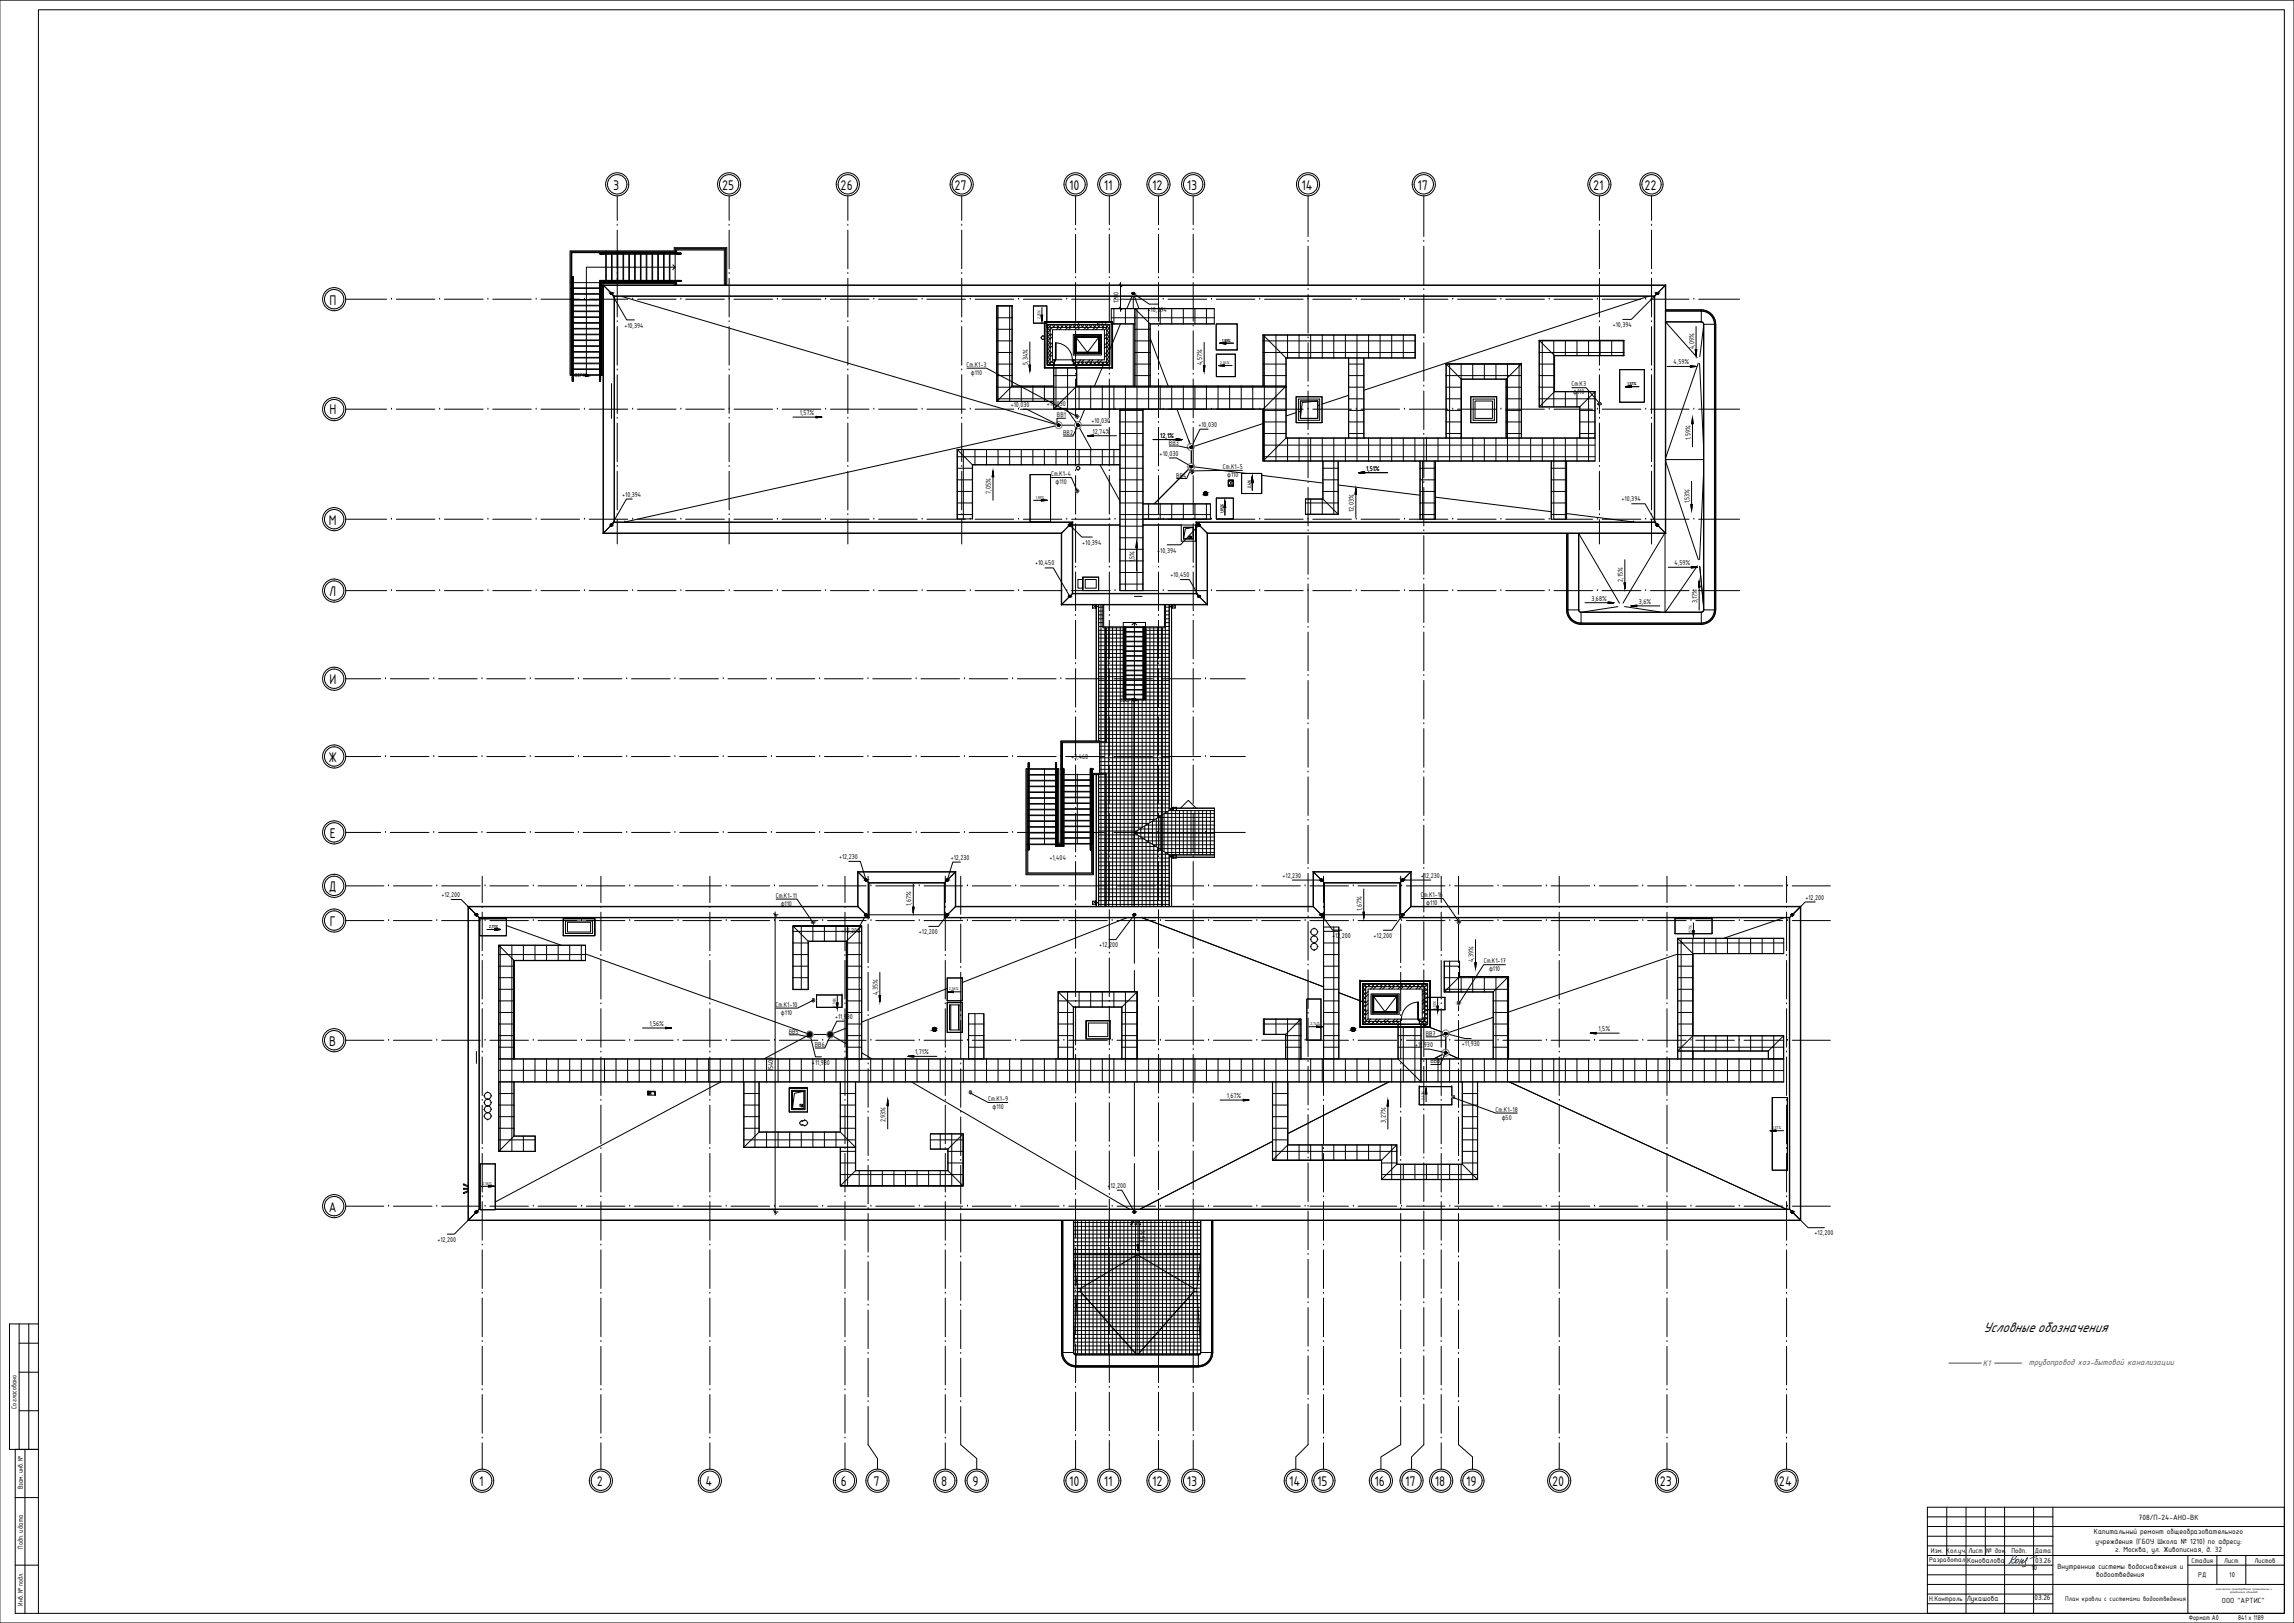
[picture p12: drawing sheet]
<svg xmlns="http://www.w3.org/2000/svg" width="1189mm" height="841mm" viewBox="0 0 1189 841" stroke-linecap="round" stroke-linejoin="round" font-family="sans-serif">
<defs><g id="words">
<g font-size="7">
<text x="318" y="98">3</text>
<text x="374" y="98">25</text>
<text x="436" y="98">26</text>
<text x="495" y="98">27</text>
<text x="554" y="98">10</text>
<text x="572" y="98">11</text>
<text x="597" y="98">12</text>
<text x="615" y="98">13</text>
<text x="674" y="98">14</text>
<text x="735" y="98">17</text>
<text x="826" y="98">21</text>
<text x="852" y="98">22</text>
<text x="171" y="158">П</text>
<text x="171" y="215">Н</text>
<text x="170" y="272">М</text>
<text x="171" y="309">Л</text>
<text x="171" y="354">И</text>
<text x="170" y="395">Ж</text>
<text x="171" y="434">Е</text>
<text x="170" y="462">Д</text>
<text x="171" y="480">Г</text>
<text x="171" y="542">В</text>
<text x="170" y="628">А</text>
<text x="1028" y="690">Условные обозначения</text>
<text x="248" y="770">1</text>
<text x="309" y="770">2</text>
<text x="366" y="770">4</text>
<text x="436" y="770">6</text>
<text x="453" y="770">7</text>
<text x="488" y="770">8</text>
<text x="504" y="770">9</text>
<text x="554" y="770">10</text>
<text x="572" y="770">11</text>
<text x="597" y="770">12</text>
<text x="615" y="770">13</text>
<text x="668" y="770">14</text>
<text x="683" y="770">15</text>
<text x="712" y="770">16</text>
<text x="728" y="770">17</text>
<text x="744" y="770">18</text>
<text x="760" y="770">19</text>
<text x="804" y="770">20</text>
<text x="860" y="770">23</text>
<text x="922" y="770">24</text>
</g>
<g font-size="4.8" fill="#545454">
<text x="1028" y="708">К1</text>
<text x="1051" y="707">трубопровод хоз-бытовой канализации</text>
</g>
<text font-size="4.3" x="1108" y="787">708/П-24-АНО-ВК</text>
<g font-size="4.2">
<text x="1085" y="795">Капитальный ремонт общеобразовательного</text>
<text x="1086" y="800">учреждения (ГБОУ Школа № 1210) по адресу:</text>
<text x="1019" y="810">Коновалова</text>
<text x="1055" y="810">03.26</text>
<text x="1096" y="804">г. Москва, ул. Живописная, д. 32</text>
<text x="1066" y="813">Внутренние системы водоснабжения и</text>
<text x="1086" y="817">водоотведения</text>
<text x="1019" y="830">Лукашова</text>
<text x="1054" y="829">03.26</text>
<text x="1152" y="831">ООО &quot;АРТИС&quot;</text>
</g>
<g font-size="3.9">
<text x="501" y="190">Ст.К1-3</text>
<text x="503" y="194">ф110</text>
<text x="814" y="200">Ст.К3</text>
<text x="815" y="204">ф</text>
<text x="817" y="204">110</text>
<text x="548" y="216">ВВ1</text>
<text x="551" y="225">ВВ2</text>
<text x="606" y="231">ВВ3</text>
<text x="634" y="243">Ст.К1-5</text>
<text x="545" y="247">Ст.К1-4</text>
<text x="547" y="251">ф110</text>
<text x="610" y="247">ВВ4</text>
<text x="636" y="247">ф110</text>
<text x="402" y="465">Ст.К1-11</text>
<text x="736" y="465">Ст.К1-16</text>
<text x="405" y="469">ф110</text>
<text x="739" y="469">ф110</text>
<text x="769" y="499">Ст.К1-17</text>
<text x="772" y="503">ф110</text>
<text x="402" y="522">Ст.К1-10</text>
<text x="405" y="526">ф110</text>
<text x="409" y="536">ВВ5</text>
<text x="739" y="537">ВВ7</text>
<text x="422" y="543">ВВ6</text>
<text x="741" y="551">ВВ8</text>
<text x="512" y="571">Ст.К1-9</text>
<text x="514" y="575">ф110</text>
<text x="775" y="576">Ст.К1-18</text>
<text x="778" y="580">ф50</text>
<text x="1000" y="809">Разработал</text>
<text x="1001" y="805">Изм. Кол.уч.</text>
<text x="1020" y="805">Лист</text>
<text x="1029" y="805">№ док.</text>
<text x="1042" y="805">Подп.</text>
<text x="1055" y="805">Дата</text>
<text x="1136" y="810">Стадия</text>
<text x="1153" y="810">Лист</text>
<text x="1168" y="810">Листов</text>
<text x="1053" y="813">10</text>
<text x="1139" y="817">РД</text>
<text x="1155" y="817">10</text>
<text x="1000" y="830">Н.Контроль</text>
</g>
<text font-size="3.7" x="1070" y="830">План кровли с системами водоотведения</text>
<g font-size="3.5">
<text x="580" y="157" transform="rotate(-90 580 157)">1200</text>
<text x="595" y="162">+10,394</text>
<text x="324" y="170">+10,394</text>
<text x="836" y="169">+10,394</text>
<text x="878" y="181" transform="rotate(-90 878 181)">4,09%</text>
<text x="533" y="189" transform="rotate(-90 533 189)">5,34%</text>
<text x="623" y="189" transform="rotate(-90 623 189)">4,57%</text>
<text x="867" y="189">4,59%</text>
<text x="414" y="215">1,57%</text>
<text x="524" y="211">+10,030</text>
<text x="543" y="210">+10,030</text>
<text x="566" y="219">+10,030</text>
<text x="621" y="221">+10,030</text>
<text x="566" y="225">12,74%</text>
<text x="601" y="227">12,1%</text>
<text x="876" y="228" transform="rotate(-90 876 228)">1,59%</text>
<text x="601" y="236">+10,030</text>
<text x="708" y="244">1,51%</text>
<text x="322" y="257">+10,394</text>
<text x="514" y="256" transform="rotate(-90 514 256)">7,05%</text>
<text x="840" y="260">+10,394</text>
<text x="876" y="261" transform="rotate(-90 876 261)">1,53%</text>
<text x="702" y="265" transform="rotate(-90 702 265)">12,03%</text>
<text x="561" y="282">+10,394</text>
<text x="600" y="286">+10,394</text>
<text x="536" y="293">+10,450</text>
<text x="588" y="291" transform="rotate(-90 588 291)">1,5%</text>
<text x="868" y="293">4,59%</text>
<text x="607" y="299">+10,450</text>
<text x="841" y="302" transform="rotate(-90 841 302)">2,15%</text>
<text x="825" y="311">3,68%</text>
<text x="849" y="313">3,6%</text>
<text x="880" y="313" transform="rotate(-90 880 313)">3,17%</text>
<text x="555" y="393">+3,460</text>
<text x="435" y="445">+12,230</text>
<text x="493" y="446">+12,230</text>
<text x="544" y="446">+1,404</text>
<text x="665" y="455">+12,230</text>
<text x="736" y="455">+12,230</text>
<text x="229" y="465">+12,200</text>
<text x="936" y="466">+12,200</text>
<text x="472" y="470" transform="rotate(-90 472 470)">1,67%</text>
<text x="706" y="472" transform="rotate(-90 706 472)">1,67%</text>
<text x="436" y="484">+12,200</text>
<text x="476" y="484">+12,200</text>
<text x="690" y="486">+12,200</text>
<text x="570" y="491">+12,200</text>
<text x="712" y="486">+12,200</text>
<text x="764" y="499" transform="rotate(-90 764 499)">4,39%</text>
<text x="455" y="516" transform="rotate(-90 455 516)">4,35%</text>
<text x="433" y="528">+11,930</text>
<text x="337" y="532">1,56%</text>
<text x="828" y="534">1,5%</text>
<text x="733" y="542">+11,930</text>
<text x="758" y="542">+11,930</text>
<text x="421" y="552">+11,930</text>
<text x="474" y="546">1,71%</text>
<text x="401" y="555" transform="rotate(-90 401 555)">15400</text>
<text x="636" y="569">1,67%</text>
<text x="459" y="582" transform="rotate(-90 459 582)">2,93%</text>
<text x="718" y="582" transform="rotate(-90 718 582)">3,27%</text>
<text x="574" y="615">+12,200</text>
<text x="940" y="640">+12,200</text>
<text x="227" y="644">+12,200</text>
<text x="594" y="644" transform="rotate(-90 594 644)">1,5%</text>
<text x="9" y="730" transform="rotate(-90 9 730)">Согласовано</text>
<text x="12" y="772" transform="rotate(-90 12 772)">Взам. инв. №</text>
<text x="12" y="803" transform="rotate(-90 12 803)">Подп. и дата</text>
<text x="12" y="832" transform="rotate(-90 12 832)">Инв. № подл.</text>
<text x="1134" y="840">Формат А0</text>
<text x="1160" y="840">841 х 1189</text>
</g>
<g font-size="2.8">
<text x="297" y="196">ВВЕРХ</text>
<text x="581" y="364">ВВЕРХ</text>
</g>
<g font-size="2.1">
<text x="539" y="165" transform="rotate(-90 539 165)">2,25%</text>
<text x="633" y="177">1,83%</text>
<text x="632" y="189">2,04%</text>
<text x="843" y="200">1,57%</text>
<text x="648" y="253" transform="rotate(-90 648 253)">2,4%</text>
<text x="537" y="259">1,89%</text>
<text x="634" y="266" transform="rotate(-90 634 266)">1,85%</text>
<text x="254" y="481">2,17%</text>
<text x="877" y="484" transform="rotate(-90 877 484)">2,57%</text>
<text x="492" y="513">2,56%</text>
<text x="433" y="522" transform="rotate(-90 433 522)">1,56%</text>
<text x="744" y="523" transform="rotate(-90 744 523)">3,13%</text>
<text x="679" y="531">2,74%</text>
<text x="738" y="570" transform="rotate(-90 738 570)">2,13%</text>
<text x="918" y="585">2,57%</text>
<text x="250" y="614">2,56%</text>
</g>
<g font-size="1.6">
<text x="1148" y="824">комплексное проектирование промышленных и</text>
<text x="1156" y="826">гражданских объектов</text>
</g>
</g></defs>
<path d="M0 0h1189v841h-1189M15 686v65" fill="none" stroke="#000" stroke-width=".52"/>
<path d="M20 5h1164v831h-1164zM10 696h10M10 686v65M20 686h-15v65h15M10 711h10M10 731h10M8 751v85h12M13 751v85M8 776h12M8 811h12" fill="none" stroke="#000" stroke-width=".52"/>
<g fill="none" stroke="#000" stroke-width=".52">
<path d="M999 781h185v55h-185zM999 796h65M999 791h185M999 786h65M1009 781v25M1019 781v55M1029 781v25M1039 781v55M1054 781v55M1064 781v55M999 801h65M999 806h185"/>
<path d="M999 811h65M999 816h65M1134 811h50M1134 806v30M1149 806v15M1164 806v15M999 821h185M999 826h65M999 831h65"/>
</g>
<g fill="#000" stroke="#000" stroke-width=".52">
<path d="M624 257h1zM624 255h1zM484 534h1zM701 534h1zM701 532h1z"/>
<path d="M624 255h1zM624 255h1z"/>
<path d="M624 255h2zM624 255h2z"/>
<path d="M624 257h1zM624 257h1z"/>
<path d="M624 255l2 1zM624 255l2 1z"/>
<path d="M624 256h2zM624 256l1 1z"/>
<path d="M624 256h2zM624 256h2z"/>
<path d="M624 256h2zM624 256h2z"/>
<path d="M624 256h2zM624 256h2z"/>
<path d="M484 534h1zM484 534h1z"/>
<path d="M484 532h1zM484 532h1zM484 532h1z"/>
<path d="M484 532l1 1zM484 533h1z"/>
<path d="M484 533h1zM484 533h1z"/>
<path d="M484 533h1zM484 533h1z"/>
<path d="M484 534h1zM484 534h1z"/>
<path d="M483 533h2zM483 533h2z"/>
<path d="M483 534h2zM483 534h2z"/>
<path d="M483 533h2zM483 533h2z"/>
<path d="M483 534h2zM483 534h2z"/>
<path d="M483 533h2zM483 533l2 1z"/>
<path d="M701 534h1zM701 534h1z"/>
<path d="M701 532l1 1zM701 533h1z"/>
<path d="M701 533h1zM701 533h1z"/>
<path d="M701 533h1zM701 533h1z"/>
<path d="M701 534h1zM701 534h1z"/>
<path d="M700 533h2zM700 533h2z"/>
<path d="M700 534h2zM700 534h2z"/>
<path d="M700 533h2zM700 533h2z"/>
<path d="M700 534h2zM700 534h2z"/>
<path d="M700 533h2zM700 533l2 1z"/>
</g>
<g fill="none" stroke="#000" stroke-width=".52">
<path d="M569 315h3M569 317h3M569 319h3M571 313v71M604 315h2M604 317h2M604 319h2M569 321h3M569 323h3M569 325h3M569 327h4M569 329h4"/>
<path d="M569 331h4M569 333h4M569 335h4M569 337h4M569 339h4M573 325v59M573 327h9M573 329h9M573 331h9M573 333h9M573 335h9M573 337h9"/>
<path d="M573 339h9M575 325v145M577 325v145M579 325v145M581 325v145M594 327h8M594 329h8M594 331h8M594 333h8M594 335h8M594 337h8M594 339h8"/>
<path d="M594 325v103h8M596 325v101M598 325v100M600 325v99M602 327h4M602 329h4M602 331h4M602 333h4M602 335h4M602 337h4M602 339h4M604 325v96"/>
<path d="M604 321h2M604 323h2M604 325h2M569 341h4M569 343h4M569 345h4M569 347h4M569 349h4M569 351h4M569 353h4M569 355h4M569 357h4"/>
<path d="M569 359h4M573 341h9M573 343h9M573 345h9M573 347h9M573 349h9M573 351h9M573 353h9M573 355h9M573 357h9M573 359h9M594 341h8"/>
<path d="M594 343h8M594 345h8M594 347h8M594 349h8M594 351h8M594 353h8M594 355h8M594 357h8M594 359h8M602 341h4M602 343h4M602 345h4"/>
<path d="M602 347h4M602 349h4M602 351h4M602 353h4M602 355h4M602 357h4M602 359h4M569 361h4M569 363h4M569 365h4M569 367h4M569 369h4"/>
<path d="M569 371h4M569 373h4M569 375h4M569 377h4M569 379h4M573 361h9M573 363h10M573 365h29M573 367h29M573 369h29M573 371h29M573 373h29"/>
<path d="M573 375h29M573 377h29M573 379h29M583 363v107M583 363h9M585 363v107M587 363v107M588 363v68M590 363v67M592 363v66M593 363h9M594 361h8"/>
<path d="M602 361h4M602 363h4M602 365h4M602 367h4M602 369h4M602 371h4M602 373h4M602 375h4M602 377h4M602 379h4M569 381h4M569 383h4"/>
<path d="M570 387h32M570 389h32M570 391h32M570 393h32M570 395h32M570 397h32M570 399h32M571 385v16M573 385v16M573 381h29M573 383h29M573 385h29"/>
<path d="M602 381h4M602 383h4M602 385h4M602 387h4M602 389h4M602 391h4M602 393h4M602 395h4M602 397h4M602 399h4M569 403h4M569 405h4"/>
<path d="M569 407h4M569 409h4M569 411h4M569 413h4M569 415h4M569 417h4M569 419h4M570 401h32M571 401v69M573 401v69M573 403h29M573 405h29"/>
<path d="M573 407h29M573 409h29M573 411h29M573 413h29M573 415h29M573 417h29M573 419h29M602 401h4M602 403h4M602 405h4M602 407h4M602 409h4"/>
<path d="M602 411h4M602 413h4M602 415h4M602 417h4M602 419h4M569 421h4M569 423h4M569 425h4M569 427h4M569 429h4M569 431h4M569 433h4"/>
<path d="M569 435h4M569 437h4M569 439h4M573 421h29M573 423h29M573 425h26M573 427h22M573 429h19M573 431h16M573 433h16M573 435h20M573 437h23"/>
<path d="M573 439h26M589 430v3M590 433v37M591 430h11M591 429v5h11M592 434v36M593 428v7M594 435v35M594 436h8M595 427v9M596 437v33M597 426h5"/>
<path d="M597 425v13M598 438h4M598 438v32M599 424v15M600 439v31M600 424h2M601 440h1M601 423v17M602 432h-14v38M602 421h3M602 432h27M602 434h27"/>
<path d="M602 436h27M602 438h27M602 440h27M602 430h27M602 428h27M602 426h27M602 424h27M603 422v19M603 422h26M605 420v23M607 420v23M609 420v23"/>
<path d="M611 420v23M613 420v23M615 420v23M617 420v23M619 420v23M621 420v23M623 420v23M625 420v23M627 420v23M629 420v23M569 441h4M569 443h4"/>
<path d="M569 445h4M569 447h4M569 449h4M569 451h4M569 453h4M569 455h4M569 457h4M569 459h4M573 441h29M573 443h29M573 445h29M573 447h29"/>
<path d="M573 449h29M573 451h29M573 453h29M573 455h29M573 457h29M573 459h29M602 443h3M602 445h4M602 447h4M602 449h4M602 451h4M602 453h4"/>
<path d="M602 455h4M602 457h4M602 459h4M629 442h-25v28M569 461h4M569 463h4M569 465h4M569 467h4M569 469h4M573 461h29M573 463h29M573 465h29"/>
<path d="M573 467h29M573 469h29M602 461h4M602 463h4M602 465h4M602 467h4M602 469h4M557 640h65M557 637h65M557 635h65M558 632v36M560 632v70"/>
<path d="M562 632v70M564 632v70M566 632v70M568 632v70M570 632v70M572 632v70M574 632v70M576 632v70M578 632v70M580 632v70M582 632v70M584 632v70"/>
<path d="M587 632v2h-30M587 635v17M587 634h1M588 635v67M589 634h1M590 632v1M590 635v67M591 634h31M592 632v70M594 632v21M596 632v70M598 632v70"/>
<path d="M600 632v70M602 632v70M604 632v70M606 632v70M608 632v70M610 632v70M612 632v70M614 632v70M616 632v70M618 632v70M620 632v34M557 650h65"/>
<path d="M557 647h65M557 645h65M557 643h65M557 642h65M557 651h65M557 653h65M557 655h.1M557 658h65M557 659h65M557 656h23M580 655h18M586 652v47"/>
<path d="M595 653v44M598 656h24M622 655h.1M557 679h65M557 677h65M557 675h65M557 671h65M557 669h65M557 661h65M557 663h65M557 666h65M557 667h65"/>
<path d="M557 674h1M558 673h6M558 669v33M564 674h51M615 673h6M620 672v30M621 674h1M557 700h65M557 697h65M557 695h65M557 693h65M557 692h65"/>
<path d="M557 689h65M557 687h65M557 685h65M557 683h65M557 682h1M558 681h13M571 682h37M587 699v3M594 697v5M608 681h13M621 682h1M622 690h.1"/>
<path d="M557 701h65"/>
</g>
<g fill="none" stroke="#000" stroke-width=".52">
<path d="M322 154l225 66M536 159h7v8h-7zM587 154l-3 6M587 154v6M588 154l2 6M854 154l-147 48M557 174h13v9h-13zM577 178h.1M581 168l-6 13M587 168v32M596 175l9 25M630 168h11v13h-11z"/>
<path d="M863 167l17 18M883 169h.1M883 169l-2 16M572 189l-5 11M630 184h10v11h-10zM839 192h13v16h-13zM880 188l-17 49M881 188l2 43M562 212l-3 7M610 212l7 18-1-2M655 219l-36 12M672 214l-5 2"/>
<path d="M674 208h9v9h-9zM674 213h-1M684 210h-1M699 205l-14 4M764 208h9v9h-9zM547 221l-223 49M550 220h7M560 222l6 11M617 234v6M863 239h.1M863 238h20M863 239l17 51"/>
<path d="M883 231h.1M534 246h10v24h-10zM570 241l10 19M616 243l-18 18M619 242l27 3M630 258h9v11h-9zM643 245h11v11h-11zM654 246l32 4M694 251l42 6M744 258l60 7M883 246l-2 44M324 270h.1"/>
<path d="M556 272h24M592 272h20M620 272h.1M812 266l35 4M818 277l21 36M847 270h.1M863 276l-22 37M863 276v41M880 293l-17 24M881 293l2 21M561 300h-2v5h2M562 300h6v5h-6z"/>
<path d="M568 313v1M568 315v69M569 313v71M607 314h.1M607 315v104M838 314l-18 3M842 314l19 3M588 363v107M568 401v66M569 401v69M607 419l-1 1M608 419h.1"/>
<path d="M608 419h2M610 419h19v25h-19M602 431h-14l14 9M602 423l-14 8M602 431h27M606 420v-107v107l-4 2M606 420h23M602 441l4 2M606 443l1 1M606 443h23M606 443v27M609 444h-1"/>
<path d="M249 476h13v9h-13zM251 476h2M262 480l29 10M294 478h12v5h-12zM450 474h39M568 468v2v-2M584 476l-85 33M588 476v23M592 476l94 35M607 470v-26v26M686 474h39M868 476h19v8h-19z"/>
<path d="M924 476l-31 10M303 494l115 41M869 494l-87 30M423 516h13v6h-13zM491 512l-44 18M491 507h8v12h-8zM588 503v11M677 518h8v21h-8zM694 514l12 5M711 516h13v9h-13zM740 517h9v6h-8M418 537l-22 12"/>
<path d="M422 536h6M432 537l7 4M439 533l-7 2M493 521v13M497 521v13M706 531h2M737 531l4 1zM740 523h1M741 532h.1M741 532l7 3-7-3M749 537v7M774 527l-23 8"/>
<path d="M447 546l5 3M748 546l-5 3M751 546l5 3M373 561l-116 62M411 565h6v9h-6zM472 561l113 66M588 561v38M720 561l-53 26M736 563h16v10h-16zM782 561l144 66M919 569h7v37h-7zM659 591l-68 36"/>
<path d="M249 603h8v24h-8zM588 603v24M557 653l1 15h2M557 650h65M589 650l30 18v1l-29 33 29-33h1l2 28M622 653l-2 15h-1M558 668v1M620 668v1M557 697l1-28h2l29 33-29-33v-1l29-18v52"/>
</g>
<g fill="none" stroke="#000" stroke-width=".52">
<path d="M311 131h2h-2v1h2h-2M313 131h.1M313 132h38M313 131h34M313 131v1M313 131h37M314 130h36v1h-36zM314 130h-18v16v-15h18M314 131h.1M347 131h.1M350 131h.1M351 131v1"/>
<path d="M351 131h.1M353 131h-2h2v1h-2h2M296 146v48zM297 143v2v-2v2v-2M297 145v50M297 145h.1M297 149h.1M311 147v48M311 149h.1M311 147h.1M311 146h.1M311 146h39v1h-38v47h-1z"/>
<path d="M312 146h.1M313 148l5 6M313 148l5 5v117M313 148h550M313 148v128M313 148h550v128h-237v37h-76v-37h-237zM318 154h539M318 154v116M347 146h-36v49M347 146h.1M350 146h-39v1M350 148v-3h1v3"/>
<path d="M351 146h.1M351 145h-40v50M351 145h-40v2M351 145v1M353 145h-2h2v1h-2h2M375 148v-18h-24v1h-1v-2h26v19M517 159h8M517 158v50M523 158v50M524 158v42h22M576 160h53M577 160v8"/>
<path d="M583 160v8M588 160h41v8h-33v32h59v-26M588 160v40h8v-32l-8-8M588 160v8M588 160h-12v8M589 160v146M595 160v52M601 160v8M607 160v8M613 160v8M619 160v8M625 160v8"/>
<path d="M857 154l1 117 5 5M857 154v116M863 148l-5 5-540 1M863 148l-6 6M863 148v128M517 177h8M517 165h8M517 171h8M576 165h53M576 168h.1M588 168h-12M588 168v32h-30"/>
<path d="M588 177h8M588 171h8M655 174v26h12M655 174h79v12h-27v41M655 177h79M655 174l11 11v15M655 174h79M655 174v65M661 174v65M667 174v12M673 174v12M679 174v12"/>
<path d="M685 174v12M691 174v12M697 174v12M703 174v65M709 174v12M715 174v12M721 174v12M727 174v12M733 174v12M798 176v35l8-8h21v24M798 176h44v8h-36M798 177h44"/>
<path d="M798 176v35M799 176v35M805 176v35M811 176v8M817 176v8M823 176v8M829 176v8M835 176v8M841 176v8M842 176h-44l8 8v19h21M863 161h19v6h-19M863 161h19a7 7 0 0 1 6 7"/>
<path d="M863 167h19l1 1h6M882 161a7 7 0 0 1 7 7M882 167l1 1M882 161h-19h19a7 7 0 0 1 7 7M883 168v148h6v-148M883 168v148l-1 1v7l-63-1M889 168v148M889 168v148a8 8 0 0 1-7 7M297 197v-2v3v-3v2M297 195h.1M297 194h.1M311 197v-2v3v-3v2"/>
<path d="M311 195h.1M311 194h.1M517 195h8M517 183h8M517 189h8M546 195h12M546 189h10M547 191v21M553 191v21M558 189v2M558 191v9M558 189h.1"/>
<path d="M588 195h8M588 183h8M588 189h8M655 195h12M655 183h79M655 189h12M667 186h32M699 186v41h8M699 186h8v41M699 195h8M699 189h8M699 186v41"/>
<path d="M734 185h-68l1 15M749 195h40M749 189v38M751 189v50M757 189v50M763 189v8M769 189v8M775 189v8M781 189v50M787 189v50M788 189h.1M788 189l-7 7h-24l-8-7v38"/>
<path d="M788 189v38M789 189h-40M789 189v38h-8v-31l-24 1M798 195h8M798 183h44M798 189h8M842 184h-36v19M517 208h29v4M517 201h150M517 207h150M525 200v-42h-8v50M529 200v8"/>
<path d="M535 200v8M541 200v8M546 200v-11v23l12-12h108l-11 12M546 212h109M546 200v8h-29M546 200h-22l-7 8M546 212h34M559 200v12M565 200v12M571 200v12M577 200v12M580 212h12"/>
<path d="M580 212v94h12v-94M580 213h12M580 219h12M580 212v94M583 200v106M592 212v94M592 212h63M601 200v12M607 200v12M613 200v12M619 200v12M625 200v12"/>
<path d="M631 200v12M637 200v12M643 200v12M649 200v12M655 213h12M655 219h12M655 212v27zM667 200l-1 27-11 12h172M667 200l-1 27h161M699 201h8M699 207h8M699 213h8"/>
<path d="M699 219h8M749 201h8M749 207h8M749 213h8M749 219h8M781 201h8M781 207h8M781 213h8M781 219h8M798 211h21l8-8v24M798 201h8M798 207h29"/>
<path d="M798 211h21M811 203v8M817 203v8M819 211v16h8M819 211v16M819 213h8M819 219h8M823 203v36M496 233h84zM496 233v36h8v-28h76M496 237h96M499 233v36"/>
<path d="M505 233v8M511 233v8M517 233v8M523 233v8M529 233v8M535 233v8M541 233v8M547 233v8M553 233v8M559 233v8M565 233v8M571 233v8"/>
<path d="M577 233v8M580 225h12M580 231h12M655 225h12M655 231h172M655 237h172M655 239h31M667 227v12M673 227v12M679 227v12M685 227v12M686 239h8v28"/>
<path d="M686 239v20h-9v8h17M686 239v20l7 7h-16M691 227v40M693 239l1 28M694 239h42M697 227v12M699 225h8M709 227v12M715 227v12M721 227v12M727 227v12M733 227v12"/>
<path d="M736 239h8M736 239v30h8v-30M736 239v30M737 239v30M739 227v12M743 239v30M744 239v30M744 239h60M745 227v12M749 227h8v-31v31M749 225h8M763 227v12"/>
<path d="M769 227v12M775 227v12M781 225h8M793 227v12M799 227v12M804 239h8M804 239v30h8v-30M804 239v30M805 227v42M811 227v42M812 239v30M817 227v12"/>
<path d="M819 225h8M827 227v12h-15M496 243h8M496 249h8M496 255h8M580 241h-76l-8-8v36M580 243h12M580 249h12M580 255h12M679 259v8M685 259v8M686 243h8"/>
<path d="M686 249h8M686 255h8M736 243h8M736 249h8M736 255h8M804 243h8M804 249h8M804 255h8M313 276h237M318 270l-5 6M318 270h238M496 261h8"/>
<path d="M496 267h8M550 276l6-5v36M550 276v37M556 270l-6 6M556 270l-238 1-5 5M556 270v37M580 261h12M580 267h47M580 273h12M580 279h12M592 261h35v8h-35M592 261h35"/>
<path d="M595 261v8M601 261v8M607 261v8M613 261v8M619 261v8M620 270l6 6M620 270v38l6 5M620 270h237M620 270v37M625 261v8M626 276h237M626 276v37"/>
<path d="M677 261h17M736 261h8M736 267h8M804 261h8M804 267h8M812 276v40M812 276v40a7 7 0 0 0 7 7M812 276v40a7 7 0 0 0 7 7h63M813 276v40a7 7 0 0 0 6 7h63a7 7 0 0 0 7-7M818 276v40M857 270l6 6M857 270l-237 1 6 5"/>
<path d="M580 285h12M580 291h12M580 297h12M550 313h76M556 307l-6 6M556 307h64M572 313v12h10h-10v-12M580 303h12M603 313v12h-10h11v-12M620 307l6 6M620 307l-64 1-6 5M812 316h6l1 1h63"/>
<path d="M812 316a7 7 0 0 0 7 7M818 316l1 1M883 316l-1 1M888 316a7 7 0 0 1-6 7h-63v-6h63M889 316a7 7 0 0 1-7 7M573 325v59M573 325v60M582 325l1 38h-1v-38M583 325h.1M583 325v38v-38M583 325v38M592 325h1"/>
<path d="M592 325v38h1v-38M592 325v38M593 325h-1M593 325v38M594 325h-1v38h1v-38M602 325v145M583 362v1M583 363h.1M592 362l1 1M593 363h.1M593 362v1M532 398h1v40h-1z"/>
<path d="M533 395v2v-2M533 398v40M533 397h.1M533 398h.1M533 395v2zM533 397v41M547 395v2v-2h1v2v-2M547 397v42h4v-39M547 397v42h3M547 397h1M547 397h.1M547 398h.1"/>
<path d="M548 397v41h3v-38M548 397v41h2M548 398v39h2v-36h1v37h-3zM550 384l1 1M550 384v17M550 384h23M551 385v16M551 385h22M551 398v2v-2v2v-2M565 398v2v-2h1v2v-2M573 384v1M573 385h.1"/>
<path d="M548 408v-10v30M551 400v38h-1M551 400h.1M551 401h.1M551 400v39h-1M565 400v37M565 400h1v38M565 400v38h1M565 400h.1M565 401h.1M566 401v37M566 401v36z"/>
<path d="M573 401h-7h7v69M573 401v69M573 401h.1M532 437v1M533 437v1M533 438v2zM533 438h.1M533 437h.1M547 437h.1M547 438h.1M550 438h.1M551 438h.1"/>
<path d="M551 437h.1M565 438h.1M565 437h.1M566 437v15h-33v-14M566 437v16h-34v-15h1M602 431h.1M602 422h.1M444 452l6 5v19M444 452l6 6M444 452v18M444 452h51M450 458v18"/>
<path d="M450 458h39M489 458l1 17 5-5M489 458v18M495 452l-5 5-40 1M495 452l-6 6M495 452v18M533 440v-2v2M565 440v-2v2h1v-2v2M602 441h.1M680 452l6 5v19M680 452l6 6M680 452h51"/>
<path d="M680 452v18M686 458h39M686 458v18M725 458l1 17 5-5M725 458v18M731 452l-5 5-40 1M731 452l-6 6M731 452v18M243 470l5 5v152M243 470l5 6M243 470h201M243 470v162"/>
<path d="M243 470h202v-18h50v18h186v-18h50v18h202v162h-690zM248 476h202M248 476v151M411 480h36zM411 480v33h8v-25M411 480l8 8h20M411 480v33M415 480v33M421 480v8M427 480v8M433 480v8M439 480v135"/>
<path d="M444 470l6 5-202 1M444 470l6 6M445 480v81M447 480l-8 8v61M489 476h197M495 470l-6 6M495 470h185M680 470l6 5-197 1M680 470l6 6M725 476h202M731 470l-6 6M731 470h202"/>
<path d="M927 476l1 151 5 5M927 476v151M933 470l-6 6M933 470l-5 5-203 1M933 470v162M258 490h45v8h-37h37M258 495h45M259 490l-1 59M259 490v107M265 490v107M271 490v8M277 490v8"/>
<path d="M283 490v8M289 490v8M295 490v8M301 490v8M303 498h-37l-7-8v59M411 489h8M411 495h8M411 483h36M439 488h-20v25M439 489h8M439 495h8M439 488v61"/>
<path d="M686 480h8v69h-8zM686 489h8M686 495h8M686 483h8M686 480v69M691 480v81M694 480v69M749 498l-1 16h26M751 498v16M756 498v8l-7 8h25v35M869 486v59M869 486h55v8h-47"/>
<path d="M869 489h55M869 495h8M869 486v63M871 486v75M877 486v75M883 486v8M889 486v8M895 486v8M901 486v8M907 486v8M913 486v8M919 486v8"/>
<path d="M924 486h-55l8 8v43h47M924 494h-47v43h-8M258 501h8M258 507h8M258 513h8M258 519h8M411 501h8M411 507h8M411 513h8M439 501h8M439 507h8M439 513h8"/>
<path d="M439 519h8M548 514v35h8v-27M548 519h41M548 514l8 8h25v27M548 514v35M553 514v47M559 514v8M565 514v8M571 514v8M577 514v8M583 514v47M589 514l-8 8v27"/>
<path d="M589 514h.1M589 514h-41h41M686 501h8M686 507h8M686 513h8M686 519h8M748 501h8M748 507h34M748 513h34M756 506v-8h-8v16M757 506v8M763 506v8"/>
<path d="M769 506v8M774 519h8M775 506v55M781 506v55M782 506h-26h26l-8 8v35M869 501h8M869 507h8M869 513h8M869 519h8M258 537h8M258 531h8M258 525h8"/>
<path d="M439 537h8M439 531h8M439 525h8M502 525h8v24h-8zM502 537h8M502 531h8M505 525v36M510 525v24M548 537h8M548 531h8M548 525h8M581 522h-25v27"/>
<path d="M581 537h8M581 531h8M581 525h8M655 528h19l-8 8v13M655 531h19M655 528v8M661 528v8M666 536v13h8M666 537h8M667 528v73M673 528v33M674 528h-19v8h11h-11"/>
<path d="M674 528v21M686 537h8M686 531h8M686 525h8M725 537h11M725 531v1M726 531h10M727 531h.1M727 532v29M733 531h.1M733 532v29M736 532h.1"/>
<path d="M736 531v1M774 537h8M774 531h8M774 525h8M869 531h8M869 525h8M883 537v8M889 537v8M895 537v8M901 537v8M907 537v8M913 537v8"/>
<path d="M919 537v24M258 549v12M258 549h666M258 549h8v-51v51h400M258 543h8M258 555h478M271 549v12M277 549v12M283 549v12M289 549v12M295 549v12M301 549v12"/>
<path d="M307 549v12M313 549v12M319 549v12M325 549v12M331 549v12M337 549v12M343 549v12M349 549v12M355 549v12M361 549v12M367 549v12M373 549v12"/>
<path d="M379 549v12M385 549v12M391 549v46M397 549v12M403 549v12M409 549v12M415 549v12M421 549v12M427 549v12M433 549v12M439 543h8M447 549v-69v69"/>
<path d="M451 549v12M457 549v12M463 549v12M469 549v12M475 549v12M481 549v12M487 549v12M493 549v12M499 549v12M502 543h8M511 549v12M517 549v12"/>
<path d="M523 549v12M529 549v12M535 549v12M541 549v12M547 549v12M548 543h8M559 549v12M565 549v12M571 549v12M577 549v12M581 549h8v-35v47M581 543h8"/>
<path d="M595 549v12M601 549v12M607 549v12M613 549v12M619 549v12M625 549v12M631 549v12M637 549v12M643 549v12M649 549v12M655 549v12M661 549v52"/>
<path d="M666 543h8M674 549h51v-17v17l11 12M679 549v12M685 549v12M686 543h8M697 549v12M703 549v12M709 549v12M715 549v12M721 549v12M725 543h11M736 555h188"/>
<path d="M736 549v-17v29M739 549v12M745 549v12M751 549v12M757 549v12M763 549v62M769 549v12M774 549h-38v12M774 549h8v-43v43M774 543h8M782 549h87M787 549v12"/>
<path d="M793 549v12M799 549v12M805 549v12M811 549v12M817 549v12M823 549v12M829 549v12M835 549v12M841 549v12M847 549v12M853 549v12M859 549v12"/>
<path d="M865 549v12M869 545h8M869 543h55M869 545l8-8h47v12M877 545v4h-8M877 549h47M877 545h39M883 549v12M889 549v12M895 549v12M901 549v12M907 549v12"/>
<path d="M913 549v12M916 545v4h8M916 545v4M916 545l8-8v12M916 545h-47M924 549v12h-666M258 561h8v28M258 561l1 36M258 567h8M258 573h8M258 579h8M259 561v36l7-8h11"/>
<path d="M266 561v28M385 567h8M385 573h8M385 579h8M386 561v33l7-7h43l-1-26h8v34M435 567h8M435 573h8M435 579h8M436 561v26l7 7-58 1M443 561v34M659 567h8M659 573h8"/>
<path d="M659 579h8M660 561l-1 40v-40h8M667 561v32l-7 8h56h-57M667 561v32h57l-8 8M758 567h8M758 573h8M758 579h8M758 561v42h-34M766 561v50l-8-8h-34v-10M258 585h8M258 591h19M266 589h11v8h-19"/>
<path d="M271 589v8M277 589v8M385 585h8M385 591h58M385 595h50M397 587v8M403 587v8M409 587v8M415 587v8M421 587v8M427 587v8M433 587v8"/>
<path d="M435 587h-42v-26h-8v34M435 585h8M435 597h8M436 595l-1 20v-20h8M443 595v12l-7 7 63 1h-64M443 595v12M482 588h17l-8 7v12M482 591h17M487 587v8M491 597h8M493 587v28M499 587h-17v8h9v12"/>
<path d="M659 585h8M659 591h8M659 597h65M667 593h57v10l-8 8M673 593v8M679 593v8M685 593v8M691 593v8M697 593v8M703 593v8M709 593v8M715 593v8"/>
<path d="M721 593v18M758 585h8M758 591h8M758 597h8M435 603h8M435 609h64M443 607h48l8 7v-27v28M443 607h48M445 607v8M451 607v8M457 607v8M463 607v8"/>
<path d="M469 607v8M475 607v8M481 607v8M487 607v8M491 603h8M716 603h8M716 609h50M716 601v10zM716 611h50zM727 603v8M733 603v8M739 603v8"/>
<path d="M745 603v8M751 603v8M757 603v8M758 603v-42h8v50M758 603h8M243 632h690M248 627l-5 5M248 627h1M249 627h-1l-5 5M257 627h670M550 632v69zM551 632v69h-1"/>
<path d="M551 632v69h5v-69M557 632l-1 69 2 1M622 632v69M622 632v70h-1h-63M628 632v69a7 7 0 0 1-7 7 7 7 0 0 0 7-7v-69M628 632v69M629 632v69h-7M927 627l6 5M927 627h-670M550 701a7 7 0 0 0 8 7M550 701a7 7 0 0 0 8 7h63h-63M556 701l2 1h63v6h-63a7 7 0 0 1-7-7 7 7 0 0 0 7 7h63a7 7 0 0 0 7-7"/>
<path d="M558 702v6M622 701l-1 1M628 701a7 7 0 0 1-7 7"/>
<circle cx="583" cy="325" r=".2"/>
</g>
<g fill="none" stroke="#000" stroke-width=".52">
<path d="M544 170v1M544 171h.1M545 173l-1 1M545 178l-1 1M545 174l-1 2M545 179l-1 1M546 170l-2 1M549 170l-2 1M550 170l-1 1M553 170l-1 1M555 170l-1 1M558 175h.1"/>
<path d="M558 170l-1 1M560 170l-2 1M563 170l-1 1M564 170l-1 1M568 170l-2 1M569 170l-1 1M570 175h.1M572 170l-1 1M572 170h2M574 173l-2 1M574 170l-2 1M574 178l-2 1"/>
<path d="M574 175l-2 1M574 179l-2 2M544 188h1M545 182l-1 2M545 184l-1 1M546 186l-1 2M546 188h.1M546 186h-1v-15h27v15h-16M546 187v1M547 186h9M557 186l-1 2M560 186l-1 2"/>
<path d="M562 186l-1 2M565 186l-1 2M566 186l-1 2M570 186l-2 2M571 186l-1 2M574 182l-2 2M574 187l-1 1M574 184l-2 1M574 186v2M672 206h13v13h-13zM673 207h11v11h-11zM762 206h14v13h-14z"/>
<path d="M763 207h11v11h-11zM612 272h8v8h-8zM613 273h5v6h-5zM292 476v9M293 477h14v7h-14zM708 513v-2h30v18h-1M708 511v1M709 518l-1 2M709 514l-1 1M709 515l-1 2M711 511l-1 2M713 511l-1 2"/>
<path d="M716 511l-1 2M718 511l-1 2M721 511l-1 2M722 511l-1 2M726 511l-2 2M727 511l-1 2M730 511l-1 2M732 511l-1 2M735 511l-1 2M737 511l-2 2M738 513l-1 1M738 517l-1 2"/>
<path d="M738 514l-1 2M738 519l-1 1M491 535h8M492 521h6v13h-6zM564 530h10v7h-10zM575 529v9M709 520l-1 1M709 528v-15h28v15M709 523l-1 1M709 528l-1 1h1M709 525l-1 1M709 528h17"/>
<path d="M710 528l-1 1M714 528l-2 1M715 528l-1 1M718 528l-1 1M720 528l-1 1M723 528l-1 1M725 528l-2 1M726 529h.1M726 528h9M736 528h1M736 529h.1M737 528l-1 1"/>
<path d="M738 522l-1 1M738 527l-1 1M738 524l-1 1M738 528l-1 1M410 565h7v10h-7zM418 564v12M919 569v37"/>
</g>
<g fill="none" stroke="#000" stroke-width=".52">
<path d="M541 167h36v24h-36zM541 167v23M541 167h.1M541 167v24M541 167h35M541 167h35zM543 168h32v21h-32zM576 167v23M576 167l1 24M576 167v24M541 191h.1M541 191h35"/>
<path d="M541 190l35 1M541 190h35M541 190v1M541 190v-23v24M576 190l1 1M576 190l-35 1M577 191h.1M566 313v2M568 313v1M568 315h.1M568 314h.1M568 314l-2-1v2h2"/>
<path d="M607 314h.1M607 315h.1M607 313v1M609 313v2M609 313v2h-2M609 313l-2 1M607 419h.1M607 419h1M608 419h.1M608 418v2M608 420h.1M609 420h1"/>
<path d="M610 418v2M608 420v-2h2v2M607 444h.1M607 444h1h-1M607 444h1M608 443v2h2l-1-2M608 443h1M608 443v2M609 443h.1M609 443v2M566 467v2M568 467h.1"/>
<path d="M568 468v1M568 468h.1M568 467h-2v2l2-1M705 508h36v24h-36zM705 508h.1M705 508v24M705 508v24zM741 508v24M741 508v24zM741 508h-36M741 508h.1M705 532h.1"/>
<path d="M706 531v-21h34v21M706 531h34M741 532h.1M741 532h-36"/>
</g>
<path d="M570 175h.1M541 398v39M558 401v36" fill="none" stroke="#000" stroke-width=".52"/>
<g fill="none" stroke="#000" stroke-width=".52">
<path d="M547 178a9 9 0 0 1 9 8M547 178v8zM557 174h1v9h-1zM558 174v1M558 175h12v8h-12zM558 175h12M558 174h12M558 175v8h12v-8M558 175h11v8h-11v-8h11v8h-11zM570 174v1M570 174v9M546 186l1 1z"/>
<path d="M547 186v1zM556 186v1zM558 183h12h-12zM712 516h-1v9h1M712 516h12h-12zM712 516v9M712 516h12v8h-12zM724 516v9zM735 519v9zM735 519a9 9 0 0 0-9 9M712 525v-1h12v1M712 525h12"/>
<path d="M712 524v-8h12v8M712 524v-8h12v8v-8h-12v8h12M726 528v1zM735 528v1zM735 528l1 1z"/>
</g>
<g fill="none" stroke="#000" stroke-width=".52">
<path d="M240 614h.1M240 618h.1M240 614l3 1M240 616h.1M240 616h3M240 614h3M243 617l-3 1M243 618l-3 1M586 634v1zM587 632l-1 2M588 632l-1 3M588 632v3"/>
<path d="M588 635h1M589 632v3M590 632l1 3M591 635h.1"/>
</g>
<g fill="#000" stroke="#000" stroke-width=".52">
<path d="M303 195h1zM587 363h1zM587 362h1z"/>
<path d="M303 194h1zM303 194h1z"/>
<path d="M303 194h1zM303 194h1z"/>
<path d="M303 195h1zM303 195h1z"/>
<path d="M303 195h1zM303 195h1z"/>
<path d="M303 194h1zM303 194l1 1z"/>
<path d="M303 194h1zM303 194h1z"/>
<path d="M303 194h1zM303 194h1z"/>
<path d="M303 194h1zM303 194h1z"/>
<path d="M303 194l1 1zM303 194l1 1z"/>
<path d="M303 195h1zM303 195h1z"/>
<path d="M303 195h1zM303 195h1z"/>
<path d="M303 195h1zM303 195h1z"/>
<path d="M587 362h1zM587 362h1z"/>
<path d="M587 363h1zM587 363h1z"/>
<path d="M587 363h1zM587 363h1z"/>
<path d="M587 362h1zM587 362h1z"/>
<path d="M587 362h1zM587 362h1z"/>
<path d="M587 363h1zM587 363h1z"/>
<path d="M587 363h1zM587 363h1z"/>
<path d="M587 362l1 1zM587 362l1 1z"/>
<path d="M587 362l1 1zM587 362l1 1z"/>
<path d="M587 363h1zM587 363h1z"/>
<path d="M587 363h1zM587 363h1z"/>
<path d="M587 363h1zM587 363h1z"/>
<path d="M587 363h1zM587 363h1z"/>
</g>
<g fill="none" stroke="#000" stroke-width=".52">
<path d="M314 131h.1M314 132v13M317 131h.1M317 132v13M320 131h.1M320 132v13M323 131h.1M323 132v13M326 131h.1M326 132v13M329 131h.1M329 132v13"/>
<path d="M332 131h.1M332 132v13M335 131h.1M335 132v13M338 131h.1M338 132v13M341 131h.1M341 132v13M344 131h.1M344 132v13M347 131h.1M347 132v13"/>
<path d="M350 130v-1h26v19M350 131h.1M350 132v13M296 146h1M296 149h1M296 152h1M296 155h1M296 158h1M297 146h14M297 149h14M297 152h14M297 155h14"/>
<path d="M297 158h14M311 146h.1M311 149h.1M311 152h.1M311 155h.1M311 158h.1M314 146h.1M317 146h.1M320 146h.1M323 146h.1M326 146h.1M329 146h.1"/>
<path d="M332 146h.1M335 146h.1M338 146h.1M341 146h.1M344 146h.1M347 146h.1M349 148v-1h-37v47M350 146h.1M350 147v1M377 148v-20h-28v2h-54v64h1M296 161h1M296 164h1"/>
<path d="M296 167h1M296 170h1M296 173h1M296 176h1M296 179h1M297 161h14M297 164h14M297 167h14M297 170h14M297 173h14M297 176h14M297 179h14"/>
<path d="M311 161h.1M311 164h.1M311 167h.1M311 170h.1M311 173h.1M311 176h.1M311 179h.1M296 194h1M296 182h1M296 185h1M296 188h1M296 191h1"/>
<path d="M297 194h14M297 182h14M297 185h14M297 188h14M297 191h14M311 194h.1M311 182h.1M311 185h.1M311 188h.1M311 191h.1M582 325h1M583 325h.1"/>
<path d="M583 327h.1M583 330h.1M583 332h.1M583 335h.1M583 337h.1M583 340h.1M583 328h.1M583 333h.1M583 338h.1M583 325h9M583 327h9M583 330h9"/>
<path d="M583 332h9M583 335h9M583 337h9M583 340h9M583 328h9M583 333h9M583 338h9M592 325h-10v-2h12v2h-1M593 325h.1M593 327h.1M593 330h.1M593 332h.1"/>
<path d="M593 335h.1M593 337h.1M593 340h.1M593 328h.1M593 333h.1M593 338h.1M583 342h.1M583 345h.1M583 347h.1M583 350h.1M583 352h.1M583 355h.1"/>
<path d="M583 357h.1M583 360h.1M583 343h.1M583 348h.1M583 353h.1M583 358h.1M583 342h9M583 345h9M583 347h9M583 350h9M583 352h9M583 355h9"/>
<path d="M583 357h9M583 360h9M583 343h9M583 348h9M583 353h9M583 358h9M593 342h.1M593 345h.1M593 347h.1M593 350h.1M593 352h.1M593 355h.1"/>
<path d="M593 357h.1M593 360h.1M593 343h.1M593 348h.1M593 353h.1M593 358h.1M583 363h.1M583 362h.1M583 363h9M583 362h9M593 363h.1M593 362h.1"/>
<path d="M532 398v55h35v-52M533 398h.1M533 399h.1M533 398h14M533 399h14M548 398h1v39h1v-36M548 399h.1M548 398v4M550 398v1M567 399l-1-1v3M533 420h.1M533 417h.1"/>
<path d="M533 414h.1M533 411h.1M533 408h.1M533 405h.1M533 402h.1M533 404h.1M533 407h.1M533 410h.1M533 413h.1M533 416h.1M533 419h.1M533 401h.1"/>
<path d="M533 420h14M533 417h14M533 414h14M533 411h14M533 408h14M533 405h14M533 402h14M533 404h14M533 407h14M533 410h14M533 413h14M533 416h14"/>
<path d="M533 419h14M533 401h14M548 420h.1M548 417h.1M548 414h.1M548 411h.1M548 408h.1M548 405h.1M548 402h.1M548 404h.1M548 407h.1M548 410h.1"/>
<path d="M548 413h.1M548 416h.1M548 419h.1M548 401h.1M551 404h.1M551 407h.1M551 410h.1M551 413h.1M551 416h.1M551 419h.1M551 404h14M551 407h14"/>
<path d="M551 410h14M551 413h14M551 416h14M551 419h14M566 404h.1M566 407h.1M566 410h.1M566 413h.1M566 416h.1M566 419h.1M566 401h.1M532 437v1"/>
<path d="M533 437h.1M533 438h.1M533 435h.1M533 432h.1M533 429h.1M533 426h.1M533 423h.1M533 422h.1M533 425h.1M533 428h.1M533 431h.1M533 434h.1"/>
<path d="M533 437h14M533 438h14M533 435h14M533 432h14M533 429h14M533 426h14M533 423h14M533 422h14M533 425h14M533 428h14M533 431h14M533 434h14"/>
<path d="M548 437h.1M548 438h.1M548 435h.1M548 432h.1M548 429h.1M548 426h.1M548 423h.1M548 422h.1M548 425h.1M548 428h.1M548 431h.1M548 434h.1"/>
<path d="M551 437h.1M551 422h.1M551 425h.1M551 428h.1M551 431h.1M551 434h.1M551 437h14M551 422h14M551 425h14M551 428h14M551 431h14M551 434h14"/>
<path d="M566 437h.1M566 422h.1M566 425h.1M566 428h.1M566 431h.1M566 434h.1"/>
</g>
<!-- layer: 0 -->
<path d="M674 208h9v9h-9zM683 208l-8 1-1 8M336 565l3 1 1 2h-4v-3h4v3M336 566h.1M336 566v1M336 566l1 1M337 566v1M415 573v-1v1M415 573v1M416 572v1h-1zM416 573v1M417 565h-6v9l1-7 5-2v9h-6" fill="none" stroke="#000" stroke-width=".52"/>
<path d="M544 170h28M544 171v17M574 170v16M543 189h1M545 188h1v1h-3M574 188h-18v1h19v-21h-32v21M706 510h34v21h-4v-2h1M706 510v21h20v-2h-17M708 513v16" fill="none" stroke="#000" stroke-width=".52"/>
<g fill="none" stroke="#000" stroke-width=".52">
<path d="M536 159h7v8h-7zM543 168v2M543 168h32v21M543 176h.1M543 172h.1M543 179h.1M543 171h.1M543 168v21M543 179l1 1M543 176l1 2M543 174l1 2M543 172l1 2"/>
<path d="M543 170l1 2M543 168h.1M543 168l2 2M544 175l-1 2M544 177l-1 2M544 180l-1 1M544 171l-1 2M544 173l-1 2M545 168h.1M545 168l-2 2M545 168l2 2M546 170l1-2 2 2"/>
<path d="M549 168l-1 2M549 168l2 2M550 170l1-2 2 2M553 168l-1 2M554 168l1 2M556 168l-2 2M556 168l1 2M556 170l2-2 1 2M557 168h.1M559 168h.1M560 168l-2 2M560 168l1 2"/>
<path d="M562 168l-2 2M562 168l2 2M563 170l1-2 2 2M566 168l-1 2M566 168l2 2M567 170l1-2 2 2M569 168h.1M570 168h.1M570 168l-1 2M571 168l1 2M571 170l2-2 2 3M571 168h.1"/>
<path d="M573 168h.1M574 173l1 2M574 180l1 1M574 177l1 2M574 175l1 2M574 171l1 2M575 168l-2 2M575 168h.1M575 170l-1 1M575 172l-1 2M575 174l-1 2M575 176l-1 2"/>
<path d="M575 178l-1 2M630 168h11v13h-11zM543 187h.1M543 183h.1M543 181h.1M543 189h.1M543 187l2 2M543 185l1 1M543 183l1 1M543 181l1 1M544 182l-1 1M544 184l-1 1"/>
<path d="M544 186l-1 1M545 188l-2 1M546 188v1M546 188v1h-2M546 188l-1 1M556 188l2 1M556 188v1h19M557 188l-1 1M558 188l2 1M559 188l-1 1M560 188l2 1M562 188l-2 1"/>
<path d="M562 188l2 1M564 188l-2 1M565 188l1 1M565 189h.1M566 188l-2 1M567 188l1 1M568 188l-2 1M569 188l1 1M570 188l-1 1M571 189h.1M571 188l1 1M572 188l-1 1"/>
<path d="M573 188l2 1M574 186l1 1M574 184l1 1M574 182l1 1M575 185l-1 1M575 187l-2 2M575 189h.1M575 181l-1 1M575 183l-1 1M630 184h10v11h-10zM839 192h13v16h-13zM672 206h13v13h-13z"/>
<path d="M762 206h14v13h-14zM839 208h.1M534 246h10v24h-10zM630 258h9v11h-9zM643 245h11v11h-11zM561 299h8v7v-7h-8v7zM561 306h8h-8M249 476h13v9h-13zM249 476h.1M253 476h.1M262 476h.1M262 480h.1"/>
<path d="M292 476h16v9h-16h16v-9zM292 476v9M868 476h.1M887 476v8h-19M887 476h.1M887 476h-19v8M249 485h.1M868 484h.1M887 484h.1M423 516h13v6h-13zM436 516h.1M491 520h8z"/>
<path d="M491 520v15h8v-15v15M491 507h8v12h-8zM491 507h.1M491 519h.1M491 520v15M491 512h.1M499 519h.1M499 509h.1M677 518h8v21h-8zM706 510h.1M706 513h.1M706 519h.1"/>
<path d="M706 510l2 1M708 512l-2 2 2 1M708 514l-2 2 2 2M708 517l-2 1 2 2M708 519l-2 1 2 2M708 510l-2 2 2 1M709 510l1 1M709 510h.1M710 510l-1 1M711 510l1 1M712 510h.1M712 510l-1 1"/>
<path d="M713 510l1 1M715 510l-2 1M715 510l1 1M717 510l-2 1M717 510l2 1M719 510l-2 1M719 510l2 1M720 510h.1M721 510l-2 1M721 510l2 1M723 510l-1 1M723 510h.1"/>
<path d="M723 510l2 1M725 510l-1 1M726 510l1 1M727 510l-1 1M728 510l1 1M729 510l-1 1M730 510l1 1M732 510l-2 1M732 510l1 1M734 510l-2 1M734 510l2 1M735 510h.1"/>
<path d="M736 510l-2 1M736 510l2 1M737 510h.1M738 510l-2 1M738 518l2 2M738 516l2 2M738 514l2 2M738 512l2 1M738 510l2 1M740 512h.1M740 515h.1M740 519h.1"/>
<path d="M740 520h.1M740 518h.1M740 510l-2 2M740 512l-2 2M740 514l-2 2M740 516l-2 2M740 519l-2 1M740 517h1M741 517h8v6M749 517h.1M563 529v9v-9h12zM575 529v9h-12"/>
<path d="M677 539h.1M706 521h.1M706 524h.1M706 530h.1M708 521l-2 1 2 2M708 523l-2 1 2 2M708 525l-2 2 2 1M708 527l-2 2 2 2 2-2M708 529l-2 2M709 529l1 2M711 531h.1M711 529l2 2 1-2"/>
<path d="M712 529l-1 2M713 529l2 2 1-2M715 529l2 2M717 529l2 2 2-2M718 529l-1 2M720 529l1 2M720 531h.1M722 529l1 2 2-2M722 531h.1M723 529l-2 2M724 529l1 2 1-1M726 529v2h-18"/>
<path d="M736 530h.1M736 529v2h4v-21h-34v21M737 529l1 2M738 529l-2 2v-1M738 529l2 1M738 527l2 1M738 525l2 1M738 523l2 1M738 520l2 2M740 523h.1M740 530h.1M740 527l-2 2"/>
<path d="M740 529l-2 2M740 526h.1M740 521l-2 1M740 523l-2 1M740 525l-2 1M740 523h9M749 523h.1M409 564h9h-9v12zM418 564v12h-9M736 563h16v10h-16zM736 563h.1M736 573h.1"/>
<path d="M752 563h.1M918 569v37h8v-37h-7M249 603h8v24h-8zM918 606h1M257 623h.1"/>
</g>
<g fill="#000" stroke="#000" stroke-width=".52">
<path d="M540 163v3zM533 189h1v3zM624 189v3zM879 181v3zM877 217v3zM515 244v3h-1zM703 253v3h-1zM876 261h1v3zM589 281v3zM842 302v3v-3zM473 470h1l-1 3zM706 473h1v3z"/>
<path d="M764 499h1v3zM877 482h1v3zM434 520v3zM456 516v3zM745 521v3zM460 570v3zM719 570l1 3h-1zM739 564v3z"/>
<path d="M632 178l3-1zM632 178l3-1zM632 178h3zM632 178h3z"/>
<path d="M632 189h3zM632 189l3 1z"/>
<path d="M876 190h3zM876 190h3z"/>
<path d="M423 216h3zM423 216h3z"/>
<path d="M842 200h3zM842 200h3zM842 200l3 1zM842 200l3 1z"/>
<path d="M564 226l3-1zM564 226h3z"/>
<path d="M610 227l3 1zM610 227l3 1zM610 228h3zM610 228h3z"/>
<path d="M540 259h3zM540 259h3z"/>
<path d="M635 260v3h-1zM635 260v3h-1z"/>
<path d="M649 247v3zM649 247v3z"/>
<path d="M704 245h3zM704 245h3zM704 245h3zM704 245h3z"/>
<path d="M877 294h3h-3zM877 294h3z"/>
<path d="M833 312h3h-3zM833 312h3z"/>
<path d="M845 314h3zM845 314h3z"/>
<path d="M881 301v3h-1zM880 304h1z"/>
<path d="M256 481l3 1h-3zM256 481l3 1h-3zM256 482h3zM256 482h3z"/>
<path d="M491 514h3zM491 514h3z"/>
<path d="M345 532l3 1zM345 533h3z"/>
<path d="M682 532h3zM682 532h3z"/>
<path d="M824 535h3zM824 535l3 1v-1z"/>
<path d="M471 547h3zM471 547l3 1z"/>
<path d="M644 570h3zM644 570h3z"/>
<path d="M917 586h3zM917 586h3z"/>
<path d="M253 614l3 1zM253 615h3z"/>
<path d="M589 645h1zM589 645h1v3z"/>
</g>
<g fill="#000" stroke="#000" stroke-width=".52">
<path d="M317 152v1zM587 152h1zM587 153h1zM859 152v1zM548 221h1zM558 221h1zM617 232h1zM617 231h1zM617 241h1zM617 242h1zM316 272h1zM554 272h1z"/>
<path d="M621 272h1zM858 272h1zM554 309h1zM621 309h1zM449 456v1zM491 456v1zM685 456v1zM727 456v1zM247 474v1zM449 474v1zM491 474v1zM490 474h1z"/>
<path d="M588 474v1zM684 474h1zM685 474v1zM727 474v1zM929 474v1zM749 536h1zM749 546h1zM247 628v1zM588 628v1zM929 628v1z"/>
<path d="M316 152h1zM316 152h1z"/>
<path d="M316 152h1zM316 152h1z"/>
<path d="M316 152h1zM316 152h1z"/>
<path d="M316 152h1zM316 152h1z"/>
<path d="M316 152h1zM316 152h1z"/>
<path d="M316 152h1zM316 152h1z"/>
<path d="M316 152h1zM316 152h1z"/>
<path d="M316 152h1zM316 152h1z"/>
<path d="M316 152h1zM316 152h1z"/>
<path d="M316 152h1zM316 152h1z"/>
<path d="M316 152h1zM316 152h1z"/>
<path d="M316 152h1zM316 152h1z"/>
<path d="M316 152h1zM316 152h1z"/>
<path d="M316 152h1zM316 152h1z"/>
<path d="M316 152h1zM316 152h1z"/>
<path d="M587 152h1zM587 152h1z"/>
<path d="M587 152h1zM587 152h1z"/>
<path d="M587 152h1zM587 152l1 1z"/>
<path d="M587 152h1zM587 152h1z"/>
<path d="M587 152h1zM587 152h1z"/>
<path d="M587 152h1zM587 152h1z"/>
<path d="M587 152h1zM587 152h1z"/>
<path d="M587 152h1zM587 152h1z"/>
<path d="M587 152h1zM587 152h1z"/>
<path d="M587 152h1zM587 152h1z"/>
<path d="M587 152h1zM587 152h1z"/>
<path d="M587 152h1zM587 152h1z"/>
<path d="M587 152h1zM587 152h1z"/>
<path d="M587 152h1zM587 152h1z"/>
<path d="M587 152h1zM587 152h1z"/>
<path d="M587 152h1zM587 152h1z"/>
<path d="M587 152h1zM587 152h1z"/>
<path d="M587 152h1zM587 152h1z"/>
<path d="M587 152h1zM587 152h1z"/>
<path d="M587 152h1zM587 152h1z"/>
<path d="M587 152h1zM587 152h1z"/>
<path d="M587 152h1zM587 152h1z"/>
<path d="M587 152h1zM587 152h1z"/>
<path d="M587 152h1zM587 152h1z"/>
<path d="M858 152h1zM858 152h1z"/>
<path d="M858 152h1zM858 152h1z"/>
<path d="M858 152h1zM858 152h1z"/>
<path d="M858 152h1zM858 152h1z"/>
<path d="M858 152h1zM858 152h1z"/>
<path d="M858 152h1zM858 152h1z"/>
<path d="M858 152h1zM858 152h1z"/>
<path d="M858 152h1zM858 152h1z"/>
<path d="M858 152h1zM858 152h1z"/>
<path d="M858 152h1zM858 152h1z"/>
<path d="M858 152h1zM858 152h1z"/>
<path d="M858 152h1zM858 152h1z"/>
<path d="M858 152h1zM858 152h1z"/>
<path d="M858 152h1zM858 152h1z"/>
<path d="M858 152h1zM858 152h1z"/>
<path d="M548 220h1zM548 220h1z"/>
<path d="M548 220h1zM548 220h1z"/>
<path d="M548 220h1zM548 220h1z"/>
<path d="M548 220h1zM548 220h1z"/>
<path d="M548 220h1zM548 220h1z"/>
<path d="M558 220h1zM558 220h1z"/>
<path d="M558 220h1zM558 220h1z"/>
<path d="M558 220h1zM558 220h1z"/>
<path d="M558 220h1zM558 220h1z"/>
<path d="M558 220h1zM558 220h1z"/>
<path d="M558 220h1zM558 220h1z"/>
<path d="M558 220h1zM558 220h1z"/>
<path d="M558 220h1zM558 220h1z"/>
<path d="M558 220h1zM558 220h1z"/>
<path d="M558 220h1zM558 220h1z"/>
<path d="M548 221h1zM548 221h1z"/>
<path d="M548 221h1zM548 221h1z"/>
<path d="M548 221h1zM548 221h1z"/>
<path d="M548 221h1zM548 221h1z"/>
<path d="M548 220h1zM548 220h1z"/>
<path d="M548 221h1zM548 221h1z"/>
<path d="M548 220h1zM548 220h1z"/>
<path d="M548 220h1zM548 220h1z"/>
<path d="M548 221h1zM548 221h1z"/>
<path d="M548 221h1zM548 221h1z"/>
<path d="M548 220h1zM548 220h1z"/>
<path d="M548 220h1zM548 220h1z"/>
<path d="M548 221h1zM548 221h1z"/>
<path d="M548 221h1zM548 221h1z"/>
<path d="M548 220h1zM548 220h1z"/>
<path d="M548 220h1zM548 220h1z"/>
<path d="M548 220h1zM548 220h1z"/>
<path d="M548 220h1zM548 220h1z"/>
<path d="M548 220h1zM548 220l1 1z"/>
<path d="M558 221h1zM558 221h1z"/>
<path d="M558 221h1zM558 221h1z"/>
<path d="M558 221h1zM558 221h1z"/>
<path d="M558 221h1zM558 221h1z"/>
<path d="M558 221h1zM558 221h1z"/>
<path d="M558 221h1zM558 221h1z"/>
<path d="M558 221h1zM558 221h1z"/>
<path d="M558 221h1zM558 221h1z"/>
<path d="M558 220h1zM558 220h1z"/>
<path d="M558 221h1zM558 221h1z"/>
<path d="M558 220h1zM558 220h1z"/>
<path d="M558 221h1zM558 221h1z"/>
<path d="M558 220h1zM558 220h1z"/>
<path d="M558 221h1zM558 221h1z"/>
<path d="M558 220h1zM558 220h1z"/>
<path d="M558 221h1zM558 221h1z"/>
<path d="M558 220h1zM558 220h1z"/>
<path d="M558 220h1zM558 220h1z"/>
<path d="M558 220h1zM558 220h1z"/>
<path d="M558 221h1zM558 221h1z"/>
<path d="M558 221h1zM558 221h1z"/>
<path d="M558 221h1zM558 221h1z"/>
<path d="M558 220h1zM558 220h1z"/>
<path d="M558 220h1zM558 220h1z"/>
<path d="M558 220h1zM558 220h1z"/>
<path d="M558 221h1zM558 221h1z"/>
<path d="M558 221h1zM558 221h1z"/>
<path d="M558 221h1zM558 221h1z"/>
<path d="M558 220h1zM558 220h1z"/>
<path d="M558 220h1zM558 220h1z"/>
<path d="M558 220h1zM558 220h1z"/>
<path d="M558 220h1zM558 220h1z"/>
<path d="M558 220h1zM558 220l1 1z"/>
<path d="M558 220h1zM558 220h1z"/>
<path d="M558 220h1zM558 220h1z"/>
<path d="M558 220h1zM558 220h1z"/>
<path d="M558 220h1zM558 220h1z"/>
<path d="M558 220h1zM558 220l1 1z"/>
<path d="M617 231h1zM617 231h1z"/>
<path d="M617 231h1zM617 231h1z"/>
<path d="M617 232h1zM617 232h1z"/>
<path d="M617 231h1zM617 231h1z"/>
<path d="M617 231h1zM617 231h1z"/>
<path d="M617 232h1zM617 232h1z"/>
<path d="M617 232h1zM617 232h1zM617 232h1z"/>
<path d="M617 231h1zM617 231h1z"/>
<path d="M617 231h1zM617 231h1z"/>
<path d="M617 232h1zM617 232h1z"/>
<path d="M617 231l1 1zM617 231l1 1z"/>
<path d="M617 232h1zM617 232h1z"/>
<path d="M617 232h1zM617 232h1z"/>
<path d="M617 232h1zM617 232h1z"/>
<path d="M617 232h1zM617 232h1z"/>
<path d="M617 232h1zM617 232h1z"/>
<path d="M617 232h1zM617 232h1z"/>
<path d="M617 232h1zM617 232h1z"/>
<path d="M617 232h1zM617 232h1z"/>
<path d="M617 232h1zM617 232h1z"/>
<path d="M617 232h1zM617 232h1z"/>
<path d="M617 232h1zM617 232h1z"/>
<path d="M617 232h1zM617 232h1z"/>
<path d="M617 241h1zM617 241h1z"/>
<path d="M617 241h1zM617 241h1z"/>
<path d="M617 242h1zM617 242h1z"/>
<path d="M617 241h1zM617 241h1z"/>
<path d="M617 241h1zM617 241h1z"/>
<path d="M617 242h1zM617 242h1z"/>
<path d="M617 242h1zM617 242h1z"/>
<path d="M617 241h1zM617 241h1z"/>
<path d="M617 242h1zM617 242h1z"/>
<path d="M617 241h1zM617 241h1zM617 241h1z"/>
<path d="M617 242h1zM617 242h1z"/>
<path d="M617 241l1 1zM617 241l1 1z"/>
<path d="M617 242h1zM617 242h1z"/>
<path d="M617 242h1zM617 242h1z"/>
<path d="M617 242h1zM617 242h1z"/>
<path d="M617 242h1zM617 242h1z"/>
<path d="M617 242h1zM617 242h1z"/>
<path d="M617 242h1zM617 242h1z"/>
<path d="M617 242h1zM617 242h1z"/>
<path d="M617 242h1zM617 242h1z"/>
<path d="M617 242h1zM617 242h1z"/>
<path d="M617 242h1zM617 242h1z"/>
<path d="M617 242h1zM617 242h1z"/>
<path d="M316 272h1zM316 272h1z"/>
<path d="M316 272h1zM316 272h1z"/>
<path d="M316 272h1zM316 272h1z"/>
<path d="M316 272h1zM316 272h1z"/>
<path d="M316 272h1zM316 272h1z"/>
<path d="M316 272h1zM316 272h1z"/>
<path d="M316 272h1zM316 272h1z"/>
<path d="M316 272h1zM316 272h1z"/>
<path d="M316 272h1zM316 272h1z"/>
<path d="M316 272h1zM316 272h1z"/>
<path d="M316 272h1zM316 272h1z"/>
<path d="M316 272h1zM316 272h1z"/>
<path d="M316 272h1zM316 272h1z"/>
<path d="M316 272h1zM316 272h1z"/>
<path d="M316 272h1zM316 272h1z"/>
<path d="M554 272h1zM554 272h1z"/>
<path d="M554 272h1zM554 272h1z"/>
<path d="M554 272h1zM554 272h1zM554 272h1z"/>
<path d="M554 272h1zM554 272h1z"/>
<path d="M554 272h1zM554 272h1z"/>
<path d="M554 272h1zM554 272h1z"/>
<path d="M554 272h1zM554 272h1z"/>
<path d="M554 272h1zM554 272h1z"/>
<path d="M554 272h1zM554 272h1z"/>
<path d="M554 272h1zM554 272h1z"/>
<path d="M554 272h1zM554 272h1z"/>
<path d="M554 272h1zM554 272h1z"/>
<path d="M554 272h1zM554 272h1z"/>
<path d="M554 272h1zM554 272h1z"/>
<path d="M554 272h1zM554 272h1z"/>
<path d="M554 272h1zM554 272h1z"/>
<path d="M554 272h1zM554 272h1z"/>
<path d="M554 272h1zM554 272h1z"/>
<path d="M554 272h1zM554 272h1z"/>
<path d="M554 272h1zM554 272h1z"/>
<path d="M554 272h1zM554 272h1z"/>
<path d="M554 272h1zM554 272h1z"/>
<path d="M621 272h1zM621 272h1z"/>
<path d="M621 272h1zM621 272h1z"/>
<path d="M621 272h1zM621 272h1z"/>
<path d="M621 272h1zM621 272h1z"/>
<path d="M621 272h1zM621 272h1z"/>
<path d="M621 272h1zM621 272h1zM621 272h1z"/>
<path d="M621 272h1zM621 272h1z"/>
<path d="M621 272h1zM621 272h1z"/>
<path d="M621 272h1zM621 272h1z"/>
<path d="M621 272h1zM621 272h1z"/>
<path d="M621 272h1zM621 272h1z"/>
<path d="M621 272h1zM621 272h1z"/>
<path d="M621 272h1zM621 272h1z"/>
<path d="M621 272h1zM621 272h1z"/>
<path d="M621 272h1zM621 272h1z"/>
<path d="M621 272h1zM621 272h1z"/>
<path d="M621 272h1zM621 272h1z"/>
<path d="M621 272h1zM621 272h1z"/>
<path d="M621 272h1zM621 272h1z"/>
<path d="M621 272h1zM621 272h1z"/>
<path d="M621 272h1zM621 272h1z"/>
<path d="M621 272h1zM621 272h1z"/>
<path d="M621 272h1zM621 272h1z"/>
<path d="M858 272h1zM858 272h1z"/>
<path d="M858 272h1zM858 272h1z"/>
<path d="M858 272h1zM858 272h1z"/>
<path d="M858 272h1zM858 272h1z"/>
<path d="M858 272h1zM858 272h1z"/>
<path d="M858 272h1zM858 272h1z"/>
<path d="M858 272h1zM858 272h1z"/>
<path d="M858 272h1zM858 272h1z"/>
<path d="M858 272h1zM858 272h1z"/>
<path d="M858 272h1zM858 272h1z"/>
<path d="M858 272h1zM858 272h1z"/>
<path d="M858 272h1zM858 272h1z"/>
<path d="M858 272h1zM858 272h1z"/>
<path d="M858 272h1zM858 272h1z"/>
<path d="M858 272h1zM858 272h1z"/>
<path d="M554 309h1zM554 309h1z"/>
<path d="M554 309h1zM554 309h1z"/>
<path d="M554 309h1zM554 309h1zM554 309h1z"/>
<path d="M554 309h1zM554 309h1z"/>
<path d="M554 309h1zM554 309h1z"/>
<path d="M554 309h1zM554 309h1z"/>
<path d="M554 309h1zM554 309h1z"/>
<path d="M554 309h1zM554 309h1z"/>
<path d="M554 309h1zM554 309h1z"/>
<path d="M554 309h1zM554 309h1z"/>
<path d="M554 309h1zM554 309h1z"/>
<path d="M554 309h1zM554 309h1z"/>
<path d="M554 309h1zM554 309h1z"/>
<path d="M554 309h1zM554 309h1z"/>
<path d="M554 309h1zM554 309h1z"/>
<path d="M554 309h1zM554 309h1z"/>
<path d="M554 309h1zM554 309h1z"/>
<path d="M554 309h1zM554 309h1z"/>
<path d="M554 309h1zM554 309h1z"/>
<path d="M554 309h1zM554 309h1z"/>
<path d="M554 309h1zM554 309h1z"/>
<path d="M554 309h1zM554 309h1z"/>
<path d="M621 309h1zM621 309h1z"/>
<path d="M621 309h1zM621 309h1z"/>
<path d="M621 309h1zM621 309h1z"/>
<path d="M621 309h1zM621 309h1z"/>
<path d="M621 309h1zM621 309h1z"/>
<path d="M621 309h1zM621 309h1zM621 309h1z"/>
<path d="M621 309h1zM621 309h1z"/>
<path d="M621 309h1zM621 309h1z"/>
<path d="M621 309h1zM621 309h1z"/>
<path d="M621 309h1zM621 309h1z"/>
<path d="M621 309h1zM621 309h1z"/>
<path d="M621 309h1zM621 309h1z"/>
<path d="M621 309h1zM621 309h1z"/>
<path d="M621 309h1zM621 309h1z"/>
<path d="M621 309h1zM621 309h1z"/>
<path d="M621 309h1zM621 309h1z"/>
<path d="M621 309h1zM621 309h1z"/>
<path d="M621 309h1zM621 309h1z"/>
<path d="M621 309h1zM621 309h1z"/>
<path d="M621 309h1zM621 309h1z"/>
<path d="M621 309h1zM621 309h1z"/>
<path d="M621 309h1zM621 309h1z"/>
<path d="M621 309h1zM621 309h1z"/>
<path d="M448 456h1zM448 456h1z"/>
<path d="M448 456h1zM448 456h1z"/>
<path d="M448 456h1zM448 456h1z"/>
<path d="M448 456h1zM448 456h1z"/>
<path d="M448 456h1zM448 456h1z"/>
<path d="M448 456h1zM448 456h1z"/>
<path d="M448 456h1zM448 456h1z"/>
<path d="M448 456h1zM448 456h1z"/>
<path d="M448 456h1zM448 456h1z"/>
<path d="M448 456h1zM448 456h1z"/>
<path d="M448 456h1zM448 456h1z"/>
<path d="M448 456h1zM448 456h1z"/>
<path d="M448 456h1zM448 456h1z"/>
<path d="M448 456h1zM448 456h1z"/>
<path d="M448 456h1zM448 456h1z"/>
<path d="M448 456h1zM448 456h1z"/>
<path d="M448 456h1zM448 456h1z"/>
<path d="M490 456h1zM490 456h1z"/>
<path d="M490 456h1zM490 456h1z"/>
<path d="M490 456h1zM490 456h1z"/>
<path d="M490 456h1zM490 456h1z"/>
<path d="M490 456h1zM490 456h1z"/>
<path d="M490 456h1zM490 456h1z"/>
<path d="M490 456h1zM490 456h1z"/>
<path d="M490 456h1zM490 456h1z"/>
<path d="M490 456h1zM490 456h1z"/>
<path d="M490 456h1zM490 456h1z"/>
<path d="M490 456h1zM490 456h1z"/>
<path d="M684 456h1zM684 456h1z"/>
<path d="M684 456h1zM684 456h1z"/>
<path d="M684 456h1zM684 456h1z"/>
<path d="M684 456h1zM684 456h1z"/>
<path d="M684 456h1zM684 456h1z"/>
<path d="M684 456h1zM684 456h1z"/>
<path d="M684 456h1zM684 456h1z"/>
<path d="M684 456h1zM684 456h1z"/>
<path d="M684 456h1zM684 456h1z"/>
<path d="M684 456h1zM684 456h1z"/>
<path d="M684 456h1zM684 456h1z"/>
<path d="M684 456h1zM684 456h1z"/>
<path d="M684 456h1zM684 456h1z"/>
<path d="M684 456h1zM684 456h1z"/>
<path d="M684 456h1zM684 456h1z"/>
<path d="M726 456h1zM726 456h1z"/>
<path d="M726 456h1zM726 456h1z"/>
<path d="M726 456h1zM726 456h1z"/>
<path d="M726 456h1zM726 456h1z"/>
<path d="M726 456h1zM726 456h1z"/>
<path d="M726 456h1zM726 456h1z"/>
<path d="M726 456h1zM726 456h1z"/>
<path d="M726 456h1zM726 456h1z"/>
<path d="M726 456h1zM726 456h1z"/>
<path d="M726 456h1zM726 456h1z"/>
<path d="M726 456h1zM726 456h1z"/>
<path d="M246 474h1zM246 474h1z"/>
<path d="M246 474h1zM246 474h1z"/>
<path d="M246 474h1zM246 474h1z"/>
<path d="M246 474h1zM246 474h1z"/>
<path d="M246 474h1zM246 474h1z"/>
<path d="M246 474h1zM246 474h1z"/>
<path d="M246 474h1zM246 474h1z"/>
<path d="M246 474h1zM246 474h1z"/>
<path d="M246 474h1zM246 474h1z"/>
<path d="M246 474h1zM246 474h1z"/>
<path d="M246 474h1zM246 474h1z"/>
<path d="M246 474h1zM246 474h1z"/>
<path d="M246 474h1zM246 474h1z"/>
<path d="M448 474h1zM448 474h1z"/>
<path d="M448 474h1zM448 474h1z"/>
<path d="M448 474h1zM448 474h1z"/>
<path d="M448 474h1zM448 474h1z"/>
<path d="M448 474h1zM448 474h1z"/>
<path d="M448 474h1zM448 474h1z"/>
<path d="M448 474h1zM448 474h1z"/>
<path d="M448 474h1zM448 474h1z"/>
<path d="M448 474h1zM448 474h1z"/>
<path d="M448 474h1zM448 474h1z"/>
<path d="M448 474h1zM448 474h1z"/>
<path d="M448 474h1zM448 474h1z"/>
<path d="M448 474h1zM448 474h1z"/>
<path d="M448 474h1zM448 474h1z"/>
<path d="M448 474h1zM448 474h1z"/>
<path d="M448 474h1zM448 474h1z"/>
<path d="M448 474h1zM448 474h1z"/>
<path d="M490 474h1zM490 474h1z"/>
<path d="M490 474h1zM490 474h1z"/>
<path d="M490 474h1zM490 474h1z"/>
<path d="M490 474h1zM490 474h1z"/>
<path d="M490 474h1zM490 474h1z"/>
<path d="M490 474h1zM490 474h1z"/>
<path d="M490 474h1zM490 474h1z"/>
<path d="M490 474h1zM490 474h1z"/>
<path d="M490 474h1zM490 474h1z"/>
<path d="M490 474h1zM490 474h1z"/>
<path d="M490 474h1zM490 474h1z"/>
<path d="M587 474h1zM587 474h1z"/>
<path d="M587 474h1zM587 474h1z"/>
<path d="M587 474h1zM587 474h1z"/>
<path d="M587 474h1zM587 474h1z"/>
<path d="M587 474h1zM587 474h1z"/>
<path d="M587 474h1zM587 474h1z"/>
<path d="M587 474h1zM587 474h1z"/>
<path d="M587 474h1zM587 474h1z"/>
<path d="M587 474h1zM587 474h1z"/>
<path d="M587 474h1zM587 474h1z"/>
<path d="M587 474h1zM587 474h1z"/>
<path d="M587 474h1zM587 474h1z"/>
<path d="M587 474h1zM587 474h1z"/>
<path d="M684 474h1zM684 474h1z"/>
<path d="M684 474h1zM684 474h1z"/>
<path d="M684 474h1zM684 474h1zM684 474h1z"/>
<path d="M684 474h1zM684 474h1z"/>
<path d="M684 474h1zM684 474h1z"/>
<path d="M684 474h1zM684 474h1z"/>
<path d="M684 474h1zM684 474h1z"/>
<path d="M684 474h1zM684 474h1z"/>
<path d="M684 474h1zM684 474h1z"/>
<path d="M684 474h1zM684 474h1z"/>
<path d="M684 474h1zM684 474h1z"/>
<path d="M684 474h1zM684 474h1z"/>
<path d="M684 474h1zM684 474h1z"/>
<path d="M684 474h1zM684 474h1z"/>
<path d="M726 474h1zM726 474h1z"/>
<path d="M726 474h1zM726 474h1z"/>
<path d="M726 474h1zM726 474h1z"/>
<path d="M726 474h1zM726 474h1z"/>
<path d="M726 474h1zM726 474h1z"/>
<path d="M726 474h1zM726 474h1z"/>
<path d="M726 474h1zM726 474h1z"/>
<path d="M726 474h1zM726 474h1z"/>
<path d="M726 474h1zM726 474h1z"/>
<path d="M726 474h1zM726 474h1z"/>
<path d="M726 474h1zM726 474h1z"/>
<path d="M928 474h1zM928 474h1z"/>
<path d="M928 474h1zM928 474h1z"/>
<path d="M928 474h1zM928 474h1z"/>
<path d="M928 474h1zM928 474h1z"/>
<path d="M928 474h1zM928 474h1z"/>
<path d="M928 474h1zM928 474h1z"/>
<path d="M928 474h1zM928 474h1z"/>
<path d="M928 474h1zM928 474h1z"/>
<path d="M928 474h1zM928 474h1z"/>
<path d="M928 474h1zM928 474h1z"/>
<path d="M928 474h1zM928 474h1z"/>
<path d="M928 474h1zM928 474h1z"/>
<path d="M928 474h1zM928 474h1z"/>
<path d="M419 536h1zM419 536h1z"/>
<path d="M419 536h1zM419 536l1 1z"/>
<path d="M419 536h1zM419 536h1z"/>
<path d="M419 536h1zM419 536h1z"/>
<path d="M419 536h1zM419 536h1z"/>
<path d="M419 536h1zM419 536h1z"/>
<path d="M419 536h1zM419 536h1z"/>
<path d="M419 536h1zM419 536h1z"/>
<path d="M419 536h1zM419 536h1z"/>
<path d="M419 536h1zM419 536h1z"/>
<path d="M419 536h1zM419 536h1z"/>
<path d="M419 536h1zM419 536h1z"/>
<path d="M419 536h1zM419 536h1z"/>
<path d="M419 536h1zM419 536h1z"/>
<path d="M419 536h1zM419 536h1z"/>
<path d="M419 536h1zM419 536h1z"/>
<path d="M419 536h1zM419 536h1z"/>
<path d="M419 536h1zM419 536h1z"/>
<path d="M419 536h1zM419 536h1z"/>
<path d="M419 536h1zM419 536h1z"/>
<path d="M419 536h1zM419 536h1z"/>
<path d="M419 536h1zM419 536h1z"/>
<path d="M419 536h1zM419 536h1z"/>
<path d="M430 536h1zM430 536h1z"/>
<path d="M430 536h1zM430 536h1z"/>
<path d="M430 536h1zM430 536v1z"/>
<path d="M430 536h1zM430 536h1z"/>
<path d="M430 536h1zM430 536h1z"/>
<path d="M430 536h1zM430 536h1z"/>
<path d="M430 536h1zM430 536h1z"/>
<path d="M430 536h1zM430 536h1z"/>
<path d="M430 536h1zM430 536h1z"/>
<path d="M430 536h1zM430 536h1z"/>
<path d="M430 536h1zM430 536h1z"/>
<path d="M430 536h1zM430 536h1z"/>
<path d="M430 536h1zM430 536h1z"/>
<path d="M430 536h1zM430 536h1z"/>
<path d="M430 536h1zM430 536h1z"/>
<path d="M430 536h1zM430 536h1z"/>
<path d="M430 536h1zM430 536h1z"/>
<path d="M430 536h1zM430 536h1z"/>
<path d="M430 536h1zM430 536h1z"/>
<path d="M430 536h1zM430 536h1z"/>
<path d="M430 536h1zM430 536h1z"/>
<path d="M430 536h1zM430 536h1z"/>
<path d="M430 536h1zM430 536h1z"/>
<path d="M430 536h1zM430 536h1z"/>
<path d="M749 535h1zM749 535h1z"/>
<path d="M749 535h1zM749 535h1z"/>
<path d="M749 535h1zM749 535h1z"/>
<path d="M749 536h1zM749 536h1z"/>
<path d="M749 535h1zM749 535h1z"/>
<path d="M749 536h1zM749 536h1z"/>
<path d="M749 535h1zM749 535h1z"/>
<path d="M749 535h1zM749 535h1z"/>
<path d="M749 536h1zM749 536h1z"/>
<path d="M749 536h1zM749 536h1z"/>
<path d="M749 535h1zM749 535h1z"/>
<path d="M749 536h1zM749 536h1z"/>
<path d="M749 535h1zM749 535h1z"/>
<path d="M749 535h1zM749 535h1z"/>
<path d="M749 535h1zM749 535h1z"/>
<path d="M749 536h1zM749 536h1z"/>
<path d="M749 536h1zM749 536h1z"/>
<path d="M749 536h1zM749 536h1z"/>
<path d="M749 535l1 1zM749 535l1 1z"/>
<path d="M749 536h1zM749 536h1z"/>
<path d="M749 536h1zM749 536h1z"/>
<path d="M749 536h1zM749 536h1z"/>
<path d="M749 536h1zM749 536h1z"/>
<path d="M749 545h1zM749 545h1z"/>
<path d="M749 545h1zM749 545h1z"/>
<path d="M749 545h1zM749 545h1z"/>
<path d="M749 546h1zM749 546h1z"/>
<path d="M749 545h1zM749 545h1z"/>
<path d="M749 546h1zM749 546h1z"/>
<path d="M749 545h1zM749 545h1z"/>
<path d="M749 546h1zM749 546h1z"/>
<path d="M749 545h1zM749 545h1z"/>
<path d="M749 545h1zM749 545h1z"/>
<path d="M749 546h1zM749 546h1z"/>
<path d="M749 546h1zM749 546h1z"/>
<path d="M749 545h1zM749 545h1z"/>
<path d="M749 545h1zM749 545h1z"/>
<path d="M749 546h1zM749 546h1z"/>
<path d="M749 546h1zM749 546h1z"/>
<path d="M749 545h1zM749 545h1z"/>
<path d="M749 545h1zM749 545h1z"/>
<path d="M749 545l1 1zM749 545l1 1z"/>
<path d="M749 546h1zM749 546h1z"/>
<path d="M749 546h1zM749 546h1z"/>
<path d="M749 546h1zM749 546h1z"/>
<path d="M749 546h1zM749 546h1z"/>
<path d="M246 628h1zM246 628h1z"/>
<path d="M246 628h1zM246 628h1z"/>
<path d="M246 628h1zM246 628h1z"/>
<path d="M246 628h1zM246 628h1z"/>
<path d="M246 628h1zM246 628h1z"/>
<path d="M246 628h1zM246 628h1z"/>
<path d="M246 628h1zM246 628h1z"/>
<path d="M246 628h1zM246 628h1z"/>
<path d="M246 628h1zM246 628h1z"/>
<path d="M246 628h1zM246 628h1z"/>
<path d="M246 628h1zM246 628h1z"/>
<path d="M246 628h1zM246 628h1z"/>
<path d="M246 628h1zM246 628h1z"/>
<path d="M587 628h1zM587 628h1z"/>
<path d="M587 628h1zM587 628h1z"/>
<path d="M587 628h1zM587 628h1z"/>
<path d="M587 628h1zM587 628h1z"/>
<path d="M587 628h1zM587 628h1z"/>
<path d="M587 628h1zM587 628h1z"/>
<path d="M587 628h1zM587 628h1z"/>
<path d="M587 628h1zM587 628h1z"/>
<path d="M587 628h1zM587 628h1z"/>
<path d="M587 628h1zM587 628h1z"/>
<path d="M587 628h1zM587 628h1z"/>
<path d="M587 628h1zM587 628h1z"/>
<path d="M587 628h1zM587 628h1z"/>
<path d="M928 628h1zM928 628h1z"/>
<path d="M928 628h1zM928 628h1z"/>
<path d="M928 628h1zM928 628h1z"/>
<path d="M928 628h1zM928 628h1z"/>
<path d="M928 628h1zM928 628h1z"/>
<path d="M928 628h1zM928 628h1z"/>
<path d="M928 628h1zM928 628h1z"/>
<path d="M928 628h1zM928 628h1z"/>
<path d="M928 628h1zM928 628h1z"/>
<path d="M928 628h1zM928 628h1z"/>
<path d="M928 628h1zM928 628h1z"/>
<path d="M928 628h1zM928 628h1z"/>
<path d="M928 628h1zM928 628h1z"/>
</g>
<g fill="none" stroke="#000" stroke-width=".52">
<path d="M539 175h1M540 174a.9 .9 0 0 0 0 1 .9 .9 0 0 0 0 1M540 174l1 1M540 174h.1M540 176h.1M541 175l-1 1M541 175h.1M558 243h.1M559 242a.9 .9 0 0 0-1 1 .9 .9 0 0 0 1 0M559 242a.9 .9 0 0 1 1 1 .9 .9 0 0 1-1 0M559 242h.1M559 243v1"/>
<path d="M560 243h.1M637 249h2v3h-2zM637 252l1-1 1 1M637 249l1 2M637 252h2M638 250l1-1v3v-3h-2v3M639 249h-2v3h2M612 419l4-4 4 4M679 483h.1M679 487h.1M679 491h.1M681 481a1.7 1.7 0 0 0-2 2 1.7 1.7 0 0 0 2 2"/>
<path d="M681 481a1.7 1.7 0 0 1 2 2 1.7 1.7 0 0 1-2 2M681 485a1.7 1.7 0 0 0-2 2 1.7 1.7 0 0 0 2 1M681 485a1.7 1.7 0 0 1 2 2 1.7 1.7 0 0 1-2 1M681 489a1.7 1.7 0 0 0-2 2 1.7 1.7 0 0 0 2 1M681 489a1.7 1.7 0 0 1 2 2 1.7 1.7 0 0 1-2 1M681 481h.1M681 485h.1M681 488v1M681 492v1M683 483h.1M683 487h.1M683 491h.1"/>
<path d="M251 568h.1M251 571h.1M251 575h.1M251 578h.1M253 566a1.7 1.7 0 0 0-2 2 1.7 1.7 0 0 0 2 2M253 566a1.7 1.7 0 0 1 1 2 1.7 1.7 0 0 1-1 2M253 570a1.7 1.7 0 0 0-2 1 1.7 1.7 0 0 0 2 2M253 570a1.7 1.7 0 0 1 1 1 1.7 1.7 0 0 1-1 2M253 573a1.7 1.7 0 0 0-2 2 1.7 1.7 0 0 0 2 2M253 573a1.7 1.7 0 0 1 1 2 1.7 1.7 0 0 1-1 2M253 577a1.7 1.7 0 0 0-2 1 1.7 1.7 0 0 0 2 2M253 577a1.7 1.7 0 0 1 1 1 1.7 1.7 0 0 1-1 2"/>
<path d="M253 566h.1M253 570h.1M253 573h.1M253 577h.1M254 568h1M254 571h1M254 575h1M254 578h1M253 580h.1M414 582h1M416 581a1.1 1.1 0 0 0-2 1 1.1 1.1 0 0 0 2 1M416 581h.1"/>
<path d="M416 583h.1M416 583h1M417 581h-1M417 581a1.4 1.4 0 0 1 1 1 1.4 1.4 0 0 1-1 1M417 580v1M417 583v1M418 582h1"/>
</g>
<path d="M550 399v2M570 384h-20v14M570 385v16M551 401h.1M551 401h14M566 401h.1M570 401h-4" fill="none" stroke="#000" stroke-width=".52"/>
<g fill="none" stroke="#000" stroke-width=".52">
<path d="M349 140l1-2h-46v56M349 137l1 1M587 324l1-1 1 1M588 325v38M588 323v2"/>
<circle cx="304" cy="194" r=".5"/>
<circle cx="588" cy="363" r=".5"/>
</g>
<g fill="none" stroke="#000" stroke-width=".52">
<path d="M557 216h2M558 215v2M559 216h.1M828 209h1M829 209v1M829 208v1M829 209h.1M829 209h1M557 254h2M558 253v2M559 254h.1M617 245h.1"/>
<path d="M617 245h2M618 244v1M618 245v1M567 314h1M568 314v1M569 314h.1M606 314h2M607 314v1M606 419h2M607 418v2M606 444h2M607 443v2"/>
<path d="M421 478h2M422 477v2M567 468h1M568 467v2M569 468h.1M755 478h2M756 477v2M421 518h2M422 517v2M755 520h2M756 519v2"/>
<circle cx="558" cy="216" r=".6"/>
<circle cx="829" cy="209" r=".6"/>
<circle cx="558" cy="254" r=".6"/>
<circle cx="618" cy="245" r=".6"/>
<circle cx="568" cy="314" r=".5"/>
<circle cx="607" cy="314" r=".5"/>
<circle cx="607" cy="419" r=".5"/>
<circle cx="607" cy="444" r=".5"/>
<circle cx="422" cy="478" r=".6"/>
<circle cx="568" cy="468" r=".5"/>
<circle cx="756" cy="478" r=".6"/>
<circle cx="422" cy="518" r=".6"/>
<circle cx="756" cy="520" r=".6"/>
</g>
<g fill="none" stroke="#000" stroke-width=".52">
<path d="M556 173h15v11h-15zM558 175l6 8 6-8M317 199v18M613 273h5v6h-5zM616 278h1M616 278v1M617 278v1h-1M617 278v1zM617 278h.1M618 273l-4 1-1 5M588 309h4M710 515h15v11h-15z"/>
<path d="M712 516l6 8 6-8M749 536v10M247 545v6"/>
<circle cx="420" cy="536" r="1.4"/>
<circle cx="420" cy="536" r="1.1"/>
<circle cx="430" cy="536" r="1.4"/>
<circle cx="430" cy="536" r="1.1"/>
</g>
<g fill="none" stroke="#000" stroke-width=".52">
<path d="M320 117h.1M320 102v12M320 119v20M378 117h.1M378 102v12M378 119v20M439 117h.1M439 102v12M439 119v20M498 117h.1M498 102v12M498 119v20"/>
<path d="M557 119h.1M557 102v14M575 119h.1M575 102v14M600 119h.1M600 102v14M618 119h.1M618 102v14M678 102v21M738 102v21M829 117h.1M829 102v12"/>
<path d="M829 119v20M856 117h.1M856 102v12M856 119v20M557 121v20M575 121v20M600 121v20M618 121v20M678 125h.1M678 128v20M738 125h.1M738 128v20"/>
<path d="M179 155h21M203 155h.1M205 155h20M228 155h.1M230 155h20M253 155h.1M255 155h20M278 155h.1M280 155h20M303 155h.1M305 155h20M320 142h.1"/>
<path d="M320 144v20M328 155h.1M330 155h20M353 155h.1M355 155h20M378 155h.1M378 142h.1M378 144v20M380 155h20M403 155h.1M405 155h20M428 155h.1"/>
<path d="M430 155h20M439 142h.1M439 144v20M453 155h.1M455 155h20M478 155h.1M480 155h20M498 142h.1M498 144v20M503 155h.1M505 155h20M528 155h.1"/>
<path d="M530 155h20M553 155h.1M555 155h20M557 144h.1M557 146v20M575 144h.1M575 146v20M578 155h.1M580 155h20M600 144h.1M600 146v20M603 155h.1"/>
<path d="M605 155h20M618 144h.1M618 146v20M628 155h.1M630 155h20M653 155h.1M655 155h20M678 155h.1M678 150h.1M678 153v20M680 155h20M703 155h.1"/>
<path d="M705 155h20M728 155h.1M730 155h20M738 150h.1M738 153v20M753 155h.1M755 155h20M778 155h.1M780 155h20M803 155h.1M805 155h20M828 155h.1"/>
<path d="M829 142h.1M829 144v20M830 155h20M853 155h.1M855 155h20M856 142h.1M856 144v20M878 155h.1M880 155h22M320 167h.1M320 169v20M378 167h.1"/>
<path d="M378 169v20M439 167h.1M439 169v20M498 167h.1M498 169v20M557 169h.1M557 171v20M575 169h.1M575 171v20M600 169h.1M600 171v20M618 169h.1"/>
<path d="M618 171v20M678 175h.1M678 178v20M738 175h.1M738 178v20M829 167h.1M829 169v20M856 167h.1M856 169v20M320 192h.1M320 194v20M378 192h.1"/>
<path d="M378 194v20M439 192h.1M439 194v20M498 192h.1M498 194v20M557 194h.1M557 196v20M575 194h.1M575 196v20M600 194h.1M600 196v20M618 194h.1"/>
<path d="M618 196v20M829 192h.1M829 194v20M856 192h.1M856 194v20M179 212h21M203 212h.1M205 212h20M228 212h.1M230 212h20M253 212h.1M255 212h20"/>
<path d="M278 212h.1M280 212h20M303 212h.1M305 212h20M320 217h.1M320 219v20M328 212h.1M330 212h20M353 212h.1M355 212h20M378 212h.1M378 217h.1"/>
<path d="M378 219v20M380 212h20M403 212h.1M405 212h20M428 212h.1M430 212h20M439 217h.1M439 219v20M453 212h.1M455 212h20M478 212h.1M480 212h20"/>
<path d="M498 217h.1M498 219v20M503 212h.1M505 212h20M528 212h.1M530 212h20M553 212h.1M555 212h20M557 219h.1M575 219h.1M578 212h.1M580 212h20"/>
<path d="M600 219h.1M603 212h.1M605 212h20M618 219h.1M628 212h.1M630 212h20M653 212h.1M655 212h20M678 212h.1M678 200h.1M678 203v20M680 212h20"/>
<path d="M703 212h.1M705 212h20M728 212h.1M730 212h20M738 200h.1M738 203v20M753 212h.1M755 212h20M778 212h.1M780 212h20M803 212h.1M805 212h20"/>
<path d="M828 212h.1M829 217h.1M829 219v20M830 212h20M853 212h.1M855 212h20M856 217h.1M856 219v20M878 212h.1M880 212h22M557 221v20M575 221v20"/>
<path d="M600 221v20M618 221v20M678 225h.1M678 228v20M738 225h.1M738 228v20M320 242h.1M320 244v20M378 242h.1M378 244v20M439 242h.1M439 244v20"/>
<path d="M498 242h.1M498 244v20M557 244h.1M557 246v20M575 244h.1M575 246v20M600 244h.1M600 246v20M618 244h.1M618 246v20M678 250h.1M678 253v20"/>
<path d="M738 250h.1M738 253v20M829 242h.1M829 244v20M856 242h.1M856 244v20M179 269h21M203 269h.1M205 269h20M228 269h.1M230 269h20M253 269h.1"/>
<path d="M255 269h20M278 269h.1M280 269h20M303 269h.1M305 269h20M320 267h.1M320 269v13M328 269h.1M330 269h20M353 269h.1M355 269h20M378 269h.1"/>
<path d="M378 267h.1M378 269v13M380 269h20M403 269h.1M405 269h20M428 269h.1M430 269h20M439 267h.1M439 269v13M453 269h.1M455 269h20M478 269h.1"/>
<path d="M480 269h20M498 267h.1M498 269v13M503 269h.1M505 269h20M528 269h.1M530 269h20M553 269h.1M555 269h20M557 269h.1M557 271v20M575 269h.1"/>
<path d="M575 271v20M578 269h.1M580 269h20M600 269h.1M600 271v20M603 269h.1M605 269h20M618 269h.1M618 271v20M628 269h.1M630 269h20M653 269h.1"/>
<path d="M655 269h20M678 269h.1M678 275h.1M678 278v20M680 269h20M703 269h.1M705 269h20M728 269h.1M730 269h20M738 275h.1M738 278v20M753 269h.1"/>
<path d="M755 269h20M778 269h.1M780 269h20M803 269h.1M805 269h20M828 269h.1M829 267h.1M829 269v13M830 269h20M853 269h.1M855 269h20M856 267h.1"/>
<path d="M856 269v13M878 269h.1M880 269h22M557 294h.1M557 296v20M575 294h.1M575 296v20M600 294h.1M600 296v20M618 294h.1M618 296v20M179 306h21"/>
<path d="M203 306h.1M205 306h20M228 306h.1M230 306h20M253 306h.1M255 306h20M278 306h.1M280 306h20M303 306h.1M305 306h20M328 306h.1M330 306h20"/>
<path d="M353 306h.1M355 306h20M378 306h.1M380 306h20M403 306h.1M405 306h20M428 306h.1M430 306h20M453 306h.1M455 306h20M478 306h.1M480 306h20"/>
<path d="M503 306h.1M505 306h20M528 306h.1M530 306h20M553 306h.1M555 306h20M557 319h.1M575 319h.1M578 306h.1M580 306h20M600 319h.1M603 306h.1"/>
<path d="M605 306h20M618 319h.1M628 306h.1M630 306h20M653 306h.1M655 306h20M678 306h.1M678 300h.1M678 303v20M680 306h20M703 306h.1M705 306h20"/>
<path d="M728 306h.1M730 306h20M738 300h.1M738 303v20M753 306h.1M755 306h20M778 306h.1M780 306h20M803 306h.1M805 306h20M828 306h.1M830 306h20"/>
<path d="M853 306h.1M855 306h20M878 306h.1M880 306h22M557 321v20M575 321v20M600 321v20M618 321v20M678 325h.1M678 328v20M738 325h.1M738 328v20"/>
<path d="M179 352h18M200 352h.1M202 352h20M225 352h.1M227 352h20M250 352h.1M252 352h20M275 352h.1M277 352h20M300 352h.1M302 352h20M325 352h.1"/>
<path d="M327 352h20M350 352h.1M352 352h20M375 352h.1M377 352h20M400 352h.1M402 352h20M425 352h.1M427 352h20M450 352h.1M452 352h20M475 352h.1"/>
<path d="M477 352h20M500 352h.1M502 352h20M525 352h.1M527 352h20M550 352h.1M552 352h20M557 344h.1M557 346v20M575 352h.1M575 344h.1M575 346v20"/>
<path d="M577 352h20M600 352h.1M600 344h.1M600 346v20M602 352h20M618 344h.1M618 346v20M625 352h.1M627 352h18M678 350h.1M678 353v20M738 350h.1"/>
<path d="M738 353v20M557 369h.1M557 371v20M575 369h.1M575 371v20M600 369h.1M600 371v20M618 369h.1M618 371v20M678 375h.1M678 378v20M738 375h.1"/>
<path d="M738 378v20M179 392h18M200 392h.1M202 392h20M225 392h.1M227 392h20M250 392h.1M252 392h20M275 392h.1M277 392h20M300 392h.1M302 392h20"/>
<path d="M325 392h.1M327 392h20M350 392h.1M352 392h20M375 392h.1M377 392h20M400 392h.1M402 392h20M425 392h.1M427 392h20M450 392h.1M452 392h20"/>
<path d="M475 392h.1M477 392h20M500 392h.1M502 392h20M525 392h.1M527 392h20M550 392h.1M552 392h20M557 394h.1M557 396v20M575 392h.1M575 394h.1"/>
<path d="M575 396v20M577 392h20M600 392h.1M600 394h.1M600 396v20M602 392h20M618 394h.1M618 396v20M625 392h.1M627 392h18M557 419h.1M575 419h.1"/>
<path d="M600 419h.1M618 419h.1M678 400h.1M678 403v20M738 400h.1M738 403v20M179 431h18M200 431h.1M202 431h20M225 431h.1M227 431h20M250 431h.1"/>
<path d="M252 431h20M275 431h.1M277 431h20M300 431h.1M302 431h20M325 431h.1M327 431h20M350 431h.1M352 431h20M375 431h.1M377 431h20M400 431h.1"/>
<path d="M402 431h20M425 431h.1M427 431h20M450 431h.1M452 431h20M475 431h.1M477 431h20M500 431h.1M502 431h20M525 431h.1M527 431h20M550 431h.1"/>
<path d="M552 431h20M557 421v20M575 431h.1M575 421v20M577 431h20M600 431h.1M600 421v20M602 431h20M618 421v20M625 431h.1M627 431h18M678 425h.1"/>
<path d="M678 428v20M738 425h.1M738 428v20M179 459h20M201 459h.1M204 459h20M226 459h.1M229 459h20M250 454v14M251 459h.1M254 459h20M276 459h.1"/>
<path d="M279 459h20M301 459h.1M304 459h20M311 454v14M326 459h.1M329 459h20M351 459h.1M354 459h20M368 454v14M376 459h.1M379 459h20M401 459h.1"/>
<path d="M404 459h20M426 459h.1M429 459h20M438 454v14M450 454v20M451 459h.1M454 459h20M476 459h.1M479 459h20M490 454v14M498 454v20M501 459h.1"/>
<path d="M504 459h20M526 459h.1M529 459h20M551 459h.1M554 459h20M557 444h.1M557 446v20M575 444h.1M575 446v20M576 459h.1M579 459h20M600 444h.1"/>
<path d="M600 446v20M601 459h.1M604 459h20M618 444h.1M618 446v20M626 459h.1M629 459h20M651 459h.1M654 459h20M676 459h.1M678 450h.1M678 453v20"/>
<path d="M679 459h20M686 454v14M701 459h.1M704 459h20M726 454v20M726 459h.1M729 459h20M738 450h.1M738 453v20M747 454v14M751 459h.1M754 459h20"/>
<path d="M756 454v20M776 459h.1M779 459h20M801 459h.1M804 459h20M808 454v14M826 459h.1M829 459h20M851 459h.1M854 459h20M864 454v14M876 459h.1"/>
<path d="M879 459h20M901 459h.1M904 459h20M926 454v14M926 459h.1M929 459h20M179 477h20M201 477h.1M204 477h20M226 477h.1M229 477h20M250 470h.1"/>
<path d="M250 473v20M251 477h.1M254 477h20M276 477h.1M279 477h20M301 477h.1M304 477h20M311 470h.1M311 473v20M326 477h.1M329 477h20M351 477h.1"/>
<path d="M354 477h20M368 470h.1M368 473v20M376 477h.1M379 477h20M401 477h.1M404 477h20M426 477h.1M429 477h20M438 470h.1M438 473v20M450 476h.1"/>
<path d="M450 479v20M451 477h.1M454 477h20M476 477h.1M479 477h20M490 470h.1M490 473v20M498 476h.1M498 479v20M501 477h.1M504 477h20M526 477h.1"/>
<path d="M529 477h20M551 477h.1M554 477h20M557 469h.1M557 471v20M575 469h.1M575 471v20M576 477h.1M579 477h20M600 469h.1M600 471v20M601 477h.1"/>
<path d="M604 477h20M618 469h.1M618 471v20M626 477h.1M629 477h20M651 477h.1M654 477h20M676 477h.1M678 475h.1M678 478v20M679 477h20M686 470h.1"/>
<path d="M686 473v20M701 477h.1M704 477h20M726 476h.1M726 479v20M726 477h.1M729 477h20M738 475h.1M738 478v20M747 470h.1M747 473v20M751 477h.1"/>
<path d="M754 477h20M756 476h.1M756 479v20M776 477h.1M779 477h20M801 477h.1M804 477h20M808 470h.1M808 473v20M826 477h.1M829 477h20M851 477h.1"/>
<path d="M854 477h20M864 470h.1M864 473v20M876 477h.1M879 477h20M901 477h.1M904 477h20M926 470h.1M926 473v20M926 477h.1M929 477h20M250 495h.1"/>
<path d="M250 498v20M311 495h.1M311 498v20M368 495h.1M368 498v20M438 495h.1M438 498v20M490 495h.1M490 498v20M557 494h.1M557 496v20M575 494h.1"/>
<path d="M575 496v20M600 494h.1M600 496v20M618 494h.1M618 496v20M686 495h.1M686 498v20M747 495h.1M747 498v20M808 495h.1M808 498v20M864 495h.1"/>
<path d="M864 498v20M926 495h.1M926 498v20M450 501h.1M450 504v20M498 501h.1M498 504v20M557 519h.1M575 519h.1M600 519h.1M618 519h.1M678 500h.1"/>
<path d="M678 503v20M726 501h.1M726 504v20M738 500h.1M738 503v20M756 501h.1M756 504v20M179 539h20M201 539h.1M204 539h20M226 539h.1M229 539h20"/>
<path d="M250 520h.1M250 523v20M251 539h.1M254 539h20M276 539h.1M279 539h20M301 539h.1M304 539h20M311 520h.1M311 523v20M326 539h.1M329 539h20"/>
<path d="M351 539h.1M354 539h20M368 520h.1M368 523v20M376 539h.1M379 539h20M401 539h.1M404 539h20M426 539h.1M429 539h20M438 520h.1M438 523v20"/>
<path d="M450 526h.1M450 529v20M451 539h.1M454 539h20M476 539h.1M479 539h20M490 520h.1M490 523v20M498 526h.1M498 529v20M501 539h.1M504 539h20"/>
<path d="M526 539h.1M529 539h20M551 539h.1M554 539h20M557 521v20M575 521v20M576 539h.1M579 539h20M600 521v20M601 539h.1M604 539h20M618 521v20"/>
<path d="M626 539h.1M629 539h20M651 539h.1M654 539h20M676 539h.1M678 525h.1M678 528v20M679 539h20M686 520h.1M686 523v20M701 539h.1M704 539h20"/>
<path d="M726 526h.1M726 529v20M726 539h.1M729 539h20M738 525h.1M738 528v20M747 520h.1M747 523v20M751 539h.1M754 539h20M756 526h.1M756 529v20"/>
<path d="M776 539h.1M779 539h20M801 539h.1M804 539h20M808 520h.1M808 523v20M826 539h.1M829 539h20M851 539h.1M854 539h20M864 520h.1M864 523v20"/>
<path d="M876 539h.1M879 539h20M901 539h.1M904 539h20M926 520h.1M926 523v20M926 539h.1M929 539h20M250 545h.1M250 548v20M311 545h.1M311 548v20"/>
<path d="M368 545h.1M368 548v20M438 545h.1M438 548v20M450 551h.1M450 554v20M490 545h.1M490 548v20M498 551h.1M498 554v20M557 544h.1M557 546v20"/>
<path d="M575 544h.1M575 546v20M600 544h.1M600 546v20M618 544h.1M618 546v20M678 550h.1M678 553v20M686 545h.1M686 548v20M726 551h.1M726 554v20"/>
<path d="M738 550h.1M738 553v20M747 545h.1M747 548v20M756 551h.1M756 554v20M808 545h.1M808 548v20M864 545h.1M864 548v20M926 545h.1M926 548v20"/>
<path d="M250 570h.1M250 573v20M311 570h.1M311 573v20M368 570h.1M368 573v20M438 570h.1M438 573v20M450 576h.1M450 579v20M490 570h.1M490 573v20"/>
<path d="M498 576h.1M498 579v20M557 569h.1M557 571v20M575 569h.1M575 571v20M600 569h.1M600 571v20M618 569h.1M618 571v20M678 575h.1M678 578v20"/>
<path d="M686 570h.1M686 573v20M726 576h.1M726 579v20M738 575h.1M738 578v20M747 570h.1M747 573v20M756 576h.1M756 579v20M808 570h.1M808 573v20"/>
<path d="M864 570h.1M864 573v20M926 570h.1M926 573v20M250 595h.1M250 598v20M311 595h.1M311 598v20M368 595h.1M368 598v20M438 595h.1M438 598v20"/>
<path d="M490 595h.1M490 598v20M557 594h.1M557 596v20M575 594h.1M575 596v20M600 594h.1M600 596v20M618 594h.1M618 596v20M686 595h.1M686 598v20"/>
<path d="M747 595h.1M747 598v20M808 595h.1M808 598v20M864 595h.1M864 598v20M926 595h.1M926 598v20M450 601h.1M450 604v20M498 601h.1M498 604v20"/>
<path d="M557 619h.1M575 619h.1M600 619h.1M618 619h.1M678 600h.1M678 603v20M726 601h.1M726 604v20M738 600h.1M738 603v20M756 601h.1M756 604v20"/>
<path d="M179 625h20M201 625h.1M204 625h20M226 625h.1M229 625h20M250 620h.1M250 623v20M251 625h.1M254 625h20M276 625h.1M279 625h20M301 625h.1"/>
<path d="M304 625h20M311 620h.1M311 623v20M326 625h.1M329 625h20M351 625h.1M354 625h20M368 620h.1M368 623v20M376 625h.1M379 625h20M401 625h.1"/>
<path d="M404 625h20M426 625h.1M429 625h20M438 620h.1M438 623v20M450 626h.1M450 629v20M451 625h.1M454 625h20M476 625h.1M479 625h20M490 620h.1"/>
<path d="M490 623v20M498 626h.1M498 629v20M501 625h.1M504 625h20M526 625h.1M529 625h20M551 625h.1M554 625h20M557 621v20M575 621v20M576 625h.1"/>
<path d="M579 625h20M600 621v20M601 625h.1M604 625h20M618 621v20M626 625h.1M629 625h20M651 625h.1M654 625h20M676 625h.1M678 625h.1M678 628v20"/>
<path d="M679 625h20M686 620h.1M686 623v20M701 625h.1M704 625h20M726 626h.1M726 629v20M726 625h.1M729 625h20M738 625h.1M738 628v20M747 620h.1"/>
<path d="M747 623v20M751 625h.1M754 625h20M756 626h.1M756 629v20M776 625h.1M779 625h20M801 625h.1M804 625h20M808 620h.1M808 623v20M826 625h.1"/>
<path d="M829 625h20M851 625h.1M854 625h20M864 620h.1M864 623v20M876 625h.1M879 625h20M901 625h.1M904 625h20M926 620h.1M926 623v20M926 625h.1"/>
<path d="M929 625h20M250 645h.1M250 648v20M311 645h.1M311 648v20M368 645h.1M368 648v20M438 645h.1M438 648v20M450 651h.1M450 654v20M490 645h.1"/>
<path d="M490 648v20M498 651h.1M498 654v20M557 644h.1M557 646v20M575 644h.1M575 646v20M600 644h.1M600 646v20M618 644h.1M618 646v20M678 650h.1"/>
<path d="M678 653v20M686 645h.1M686 648v20M726 651h.1M726 654v20M738 650h.1M738 653v20M747 645h.1M747 648v20M756 651h.1M756 654v20M808 645h.1"/>
<path d="M808 648v20M864 645h.1M864 648v20M926 645h.1M926 648v20M250 670h.1M250 673v20M311 670h.1M311 673v20M368 670h.1M368 673v20M438 670h.1"/>
<path d="M438 673v20M450 676h.1M450 679v20M490 670h.1M490 673v20M498 676h.1M498 679v20M557 669h.1M557 671v20M575 669h.1M575 671v20M600 669h.1"/>
<path d="M600 671v20M618 669h.1M618 671v20M678 675h.1M678 678v20M686 670h.1M686 673v20M726 676h.1M726 679v20M738 675h.1M738 678v20M747 670h.1"/>
<path d="M747 673v20M756 676h.1M756 679v20M808 670h.1M808 673v20M864 670h.1M864 673v20M926 670h.1M926 673v20M250 695h.1M250 698v20M311 695h.1"/>
<path d="M311 698v20M368 695h.1M368 698v20M438 695h.1M438 698v20M490 695h.1M490 698v20M557 694h.1M557 696v20M575 694h.1M575 696v20M600 694h.1"/>
<path d="M600 696v20M618 694h.1M618 696v20M686 695h.1M686 698v20M747 695h.1M747 698v20M808 695h.1M808 698v20M864 695h.1M864 698v20M926 695h.1"/>
<path d="M926 698v20M450 701h.1M450 704v20M498 701h.1M498 704v20M557 719h.1M575 719h.1M600 719h.1M618 719h.1M678 700h.1M678 703v20M726 701h.1"/>
<path d="M726 704v20M738 700h.1M738 703v20M756 701h.1M756 704v20M250 720h.1M250 723v20M311 720h.1M311 723v20M368 720h.1M368 723v20M438 720h.1"/>
<path d="M438 723v20M450 726h.1M450 729v20l5 7v5M490 720h.1M490 723v20M498 726h.1M498 729v20l8 7v5M557 721v20M575 721v20M600 721v20M618 721v20M678 725h.1"/>
<path d="M678 728v21l-6 6v6M686 720h.1M686 723v20M726 726h.1M726 729v20l-10 6v6M738 725h.1M738 728v21l-6 6v6M747 720h.1M747 723v20M756 726h.1M756 729v20l7 6v6M808 720h.1"/>
<path d="M808 723v20M864 720h.1M864 723v20M926 720h.1M926 723v20M250 745h.1M250 748v13M311 745h.1M311 748v13M368 745h.1M368 748v13M438 745h.1"/>
<path d="M438 748v13M490 745h.1M490 748v13M557 744h.1M557 746v15M575 744h.1M575 746v15M600 744h.1M600 746v15M618 744h.1M618 746v15M686 745h.1"/>
<path d="M686 748v13M747 745h.1M747 748v13M808 745h.1M808 748v13M864 745h.1M864 748v13M926 745h.1M926 748v13"/>
<circle cx="320" cy="96" r="5"/>
<circle cx="320" cy="96" r="6"/>
<circle cx="378" cy="96" r="5"/>
<circle cx="378" cy="96" r="6"/>
<circle cx="439" cy="96" r="5"/>
<circle cx="439" cy="96" r="6"/>
<circle cx="498" cy="96" r="5"/>
<circle cx="498" cy="96" r="6"/>
<circle cx="557" cy="96" r="5"/>
<circle cx="557" cy="96" r="6"/>
<circle cx="575" cy="96" r="5"/>
<circle cx="575" cy="96" r="6"/>
<circle cx="600" cy="96" r="5"/>
<circle cx="600" cy="96" r="6"/>
<circle cx="618" cy="96" r="5"/>
<circle cx="618" cy="96" r="6"/>
<circle cx="678" cy="96" r="5"/>
<circle cx="678" cy="96" r="6"/>
<circle cx="738" cy="96" r="5"/>
<circle cx="738" cy="96" r="6"/>
<circle cx="829" cy="96" r="5"/>
<circle cx="829" cy="96" r="6"/>
<circle cx="856" cy="96" r="5"/>
<circle cx="856" cy="96" r="6"/>
<circle cx="173" cy="155" r="5"/>
<circle cx="173" cy="155" r="6"/>
<circle cx="173" cy="212" r="5"/>
<circle cx="173" cy="212" r="6"/>
<circle cx="173" cy="269" r="5"/>
<circle cx="173" cy="269" r="6"/>
<circle cx="173" cy="306" r="5"/>
<circle cx="173" cy="306" r="6"/>
<circle cx="173" cy="352" r="5"/>
<circle cx="173" cy="352" r="6"/>
<circle cx="173" cy="392" r="5"/>
<circle cx="173" cy="392" r="6"/>
<circle cx="173" cy="431" r="5"/>
<circle cx="173" cy="431" r="6"/>
<circle cx="173" cy="459" r="5"/>
<circle cx="173" cy="459" r="6"/>
<circle cx="173" cy="477" r="5"/>
<circle cx="173" cy="477" r="6"/>
<circle cx="173" cy="539" r="5"/>
<circle cx="173" cy="539" r="6"/>
<circle cx="173" cy="625" r="5"/>
<circle cx="173" cy="625" r="6"/>
<circle cx="250" cy="767" r="5"/>
<circle cx="250" cy="767" r="6"/>
<circle cx="311" cy="767" r="5"/>
<circle cx="311" cy="767" r="6"/>
<circle cx="368" cy="767" r="5"/>
<circle cx="368" cy="767" r="6"/>
<circle cx="438" cy="767" r="5"/>
<circle cx="438" cy="767" r="6"/>
<circle cx="455" cy="767" r="5"/>
<circle cx="455" cy="767" r="6"/>
<circle cx="490" cy="767" r="5"/>
<circle cx="490" cy="767" r="6"/>
<circle cx="506" cy="767" r="5"/>
<circle cx="506" cy="767" r="6"/>
<circle cx="557" cy="767" r="5"/>
<circle cx="557" cy="767" r="6"/>
<circle cx="575" cy="767" r="5"/>
<circle cx="575" cy="767" r="6"/>
<circle cx="600" cy="767" r="5"/>
<circle cx="600" cy="767" r="6"/>
<circle cx="618" cy="767" r="5"/>
<circle cx="618" cy="767" r="6"/>
<circle cx="672" cy="767" r="5"/>
<circle cx="672" cy="767" r="6"/>
<circle cx="686" cy="767" r="5"/>
<circle cx="686" cy="767" r="6"/>
<circle cx="716" cy="767" r="5"/>
<circle cx="716" cy="767" r="6"/>
<circle cx="732" cy="767" r="5"/>
<circle cx="732" cy="767" r="6"/>
<circle cx="747" cy="767" r="5"/>
<circle cx="747" cy="767" r="6"/>
<circle cx="763" cy="767" r="5"/>
<circle cx="763" cy="767" r="6"/>
<circle cx="808" cy="767" r="5"/>
<circle cx="808" cy="767" r="6"/>
<circle cx="864" cy="767" r="5"/>
<circle cx="864" cy="767" r="6"/>
<circle cx="926" cy="767" r="5"/>
<circle cx="926" cy="767" r="6"/>
</g>
<g fill="none" stroke="#000" stroke-width=".52">
<path d="M540 159v7M580 159l1 2M580 147l1 2M580 160h2M580 148h2M581 146v15M534 177v15M540 163v3zM624 177v15M632 178l3-1v1zM632 178h7M879 169v15"/>
<path d="M533 189h1v3zM624 189v3zM632 189h3v1zM632 189h7M864 190h15M876 190h3h-3zM879 181v3zM411 216h15M423 216h3l-3 1zM842 200h3v1zM842 200h7M877 217v3z"/>
<path d="M877 217v15M564 226l3-1v1zM564 226h15M598 228h15M610 227l3 1h-3zM515 244v3h-1zM515 244v15M536 259h7M540 259h3l-3 1zM635 260v3h-1zM635 260v7M649 247v3z"/>
<path d="M649 247v7M703 253v3h-1zM703 253v15M704 245h3zM704 245h15M877 249v15M876 261h1v3zM589 281v3zM589 281v15M842 290v15M865 294h15M877 294h3h-3z"/>
<path d="M821 312h15M833 312h3l-3 1zM842 302v3zM845 314h3zM845 314h15M881 301v3h-1zM881 301v15M473 458v15M401 473l1 2M401 474h2M402 473v157M473 470h1l-1 3z"/>
<path d="M706 473h1v3zM707 461v15M878 478v7M252 482h7M256 481l3 1h-3zM764 499h1v3zM765 487v15M877 482h1v3zM434 520v3zM434 516v7M456 516v3zM456 504v15"/>
<path d="M491 514h3zM491 514h7M745 517v7M333 533h15M345 532l3 1h-3zM678 532h7M682 532h3h-3zM745 521v3zM824 535h3v1zM824 535h15M471 547h3v1zM471 547h15"/>
<path d="M460 570v3zM460 570v15M632 570h15M644 570h3h-3zM719 570l1 3h-1zM719 570v15M739 564v3zM739 564v7M917 586h3zM917 586h7M249 615h7M253 614l3 1h-3z"/>
<path d="M401 627l1 2M401 628h2M590 633v15M589 645h1v3z"/>
</g>
<g fill="none" stroke="#000" stroke-width=".52">
<path d="M317 152l8 14h4M587 152l9 6h4M859 152l-14 14h-4M529 212h3l17 8M548 212h4l7 8h12M606 237h4l7 5M626 222h-4l-5 10M328 259h-3l-8 13M554 272l7 6h5M621 272l-9 10h-7M846 261h7l6 11M542 294h4l8 15"/>
<path d="M612 300h4l5 9M440 446h6l3 10M498 447h-4l-3 9M670 456h15M727 456h14M234 466h5l8 8M449 474l-3 6h-5M491 474l-5 6h-5M588 474l-10 13h-3M685 474l6 8h4M727 474l-6 8h-4M941 467h-5l-7 7"/>
<path d="M420 536l3 12h3M438 529h-4l-4 7M749 536l10 2h3M738 544h3l8 2M579 617h2l7 11M247 628l-12 12h-3M929 628l8 8h8"/>
<circle cx="317" cy="152" r=".5"/>
<circle cx="587" cy="152" r=".5"/>
<circle cx="859" cy="152" r=".5"/>
<circle cx="549" cy="220" r=".5"/>
<circle cx="559" cy="220" r=".5"/>
<circle cx="617" cy="232" r=".5"/>
<circle cx="617" cy="242" r=".5"/>
<circle cx="317" cy="272" r=".5"/>
<circle cx="554" cy="272" r=".5"/>
<circle cx="621" cy="272" r=".5"/>
<circle cx="859" cy="272" r=".5"/>
<circle cx="554" cy="309" r=".5"/>
<circle cx="621" cy="309" r=".5"/>
<circle cx="449" cy="456" r=".5"/>
<circle cx="491" cy="456" r=".5"/>
<circle cx="685" cy="456" r=".5"/>
<circle cx="727" cy="456" r=".5"/>
<circle cx="247" cy="474" r=".5"/>
<circle cx="449" cy="474" r=".5"/>
<circle cx="491" cy="474" r=".5"/>
<circle cx="588" cy="474" r=".5"/>
<circle cx="685" cy="474" r=".5"/>
<circle cx="727" cy="474" r=".5"/>
<circle cx="929" cy="474" r=".5"/>
<circle cx="420" cy="536" r=".5"/>
<circle cx="430" cy="536" r=".5"/>
<circle cx="749" cy="536" r=".5"/>
<circle cx="749" cy="546" r=".5"/>
<circle cx="247" cy="628" r=".5"/>
<circle cx="588" cy="628" r=".5"/>
<circle cx="929" cy="628" r=".5"/>
</g>
<g fill="none" stroke="#cd6928" stroke-width=".52">
<circle cx="549" cy="220" r="1.8"/>
<circle cx="559" cy="220" r="1.8"/>
<circle cx="617" cy="232" r="1.8"/>
<circle cx="617" cy="242" r="1.8"/>
<circle cx="420" cy="536" r="1.8"/>
<circle cx="430" cy="536" r="1.8"/>
<circle cx="749" cy="536" r="1.8"/>
<circle cx="749" cy="546" r="1.8"/>
</g>
<g fill="none" stroke="#000" stroke-width=".52">
<path d="M501 191h10l47 25M552 217h-4v3M815 201h7l6 7M559 221l-3 5h-5M606 231h5l5 1M545 247h10l3 7M617 243l-2 5h-5M644 244h-27M402 466h11l8 12M737 466h11l8 12M780 500h-11l-13 20M422 518l-9 4h-11"/>
<path d="M409 536h5l5 1M430 538l-3 5h-4M749 536l-5 1h-5M749 546l-3 6h-5M503 566l9 5h10M753 569l22 8h11"/>
</g>
<circle cx="829" cy="209" r=".5" fill="none" stroke="#136734" stroke-width=".52"/>
<!-- layer: _0 -->
<g fill="#dcdcdc" stroke="#dcdcdc" stroke-width=".52">
<path d="M558 216h1z"/>
<path d="M558 254h1z"/>
<path d="M558 255h1z"/>
<path d="M421 518h1z"/>
<path d="M421 519h1z"/>
<path d="M421 478h1z"/>
<path d="M755 520h1z"/>
<path d="M617 244h1z"/>
<path d="M617 245h1z"/>
<path d="M753 569h1z"/>
<path d="M756 478h1z"/>
<path d="M755 519h1z"/>
<path d="M558 215h1zM558 215h1z"/>
<path d="M558 215h1zM558 215h1z"/>
<path d="M558 215h1zM558 215h1z"/>
<path d="M558 215l1 1zM558 215l1 1z"/>
<path d="M558 216h1zM558 216h1z"/>
<path d="M558 216h1zM558 216h1z"/>
<path d="M558 216h1zM558 216h1z"/>
<path d="M558 216h1zM558 216h1z"/>
<path d="M558 216h1zM558 216h1z"/>
<path d="M558 216h1zM558 216h1z"/>
<path d="M558 216h1zM558 216h1z"/>
<path d="M558 254h1zM558 254h1z"/>
<path d="M558 254h1zM558 254h1z"/>
<path d="M558 254h1zM558 254h1z"/>
<path d="M558 254h1zM558 254h1z"/>
<path d="M558 254h1zM558 254h1z"/>
<path d="M558 254h1zM558 254h1z"/>
<path d="M558 254l1 1zM558 254l1 1z"/>
<path d="M558 255h1zM558 255h1z"/>
<path d="M558 255h1zM558 255h1z"/>
<path d="M558 255h1zM558 255h1z"/>
<path d="M558 255h1zM558 255h1z"/>
<path d="M558 255h1zM558 255h1z"/>
<path d="M421 518h1zM421 518h1z"/>
<path d="M421 518h1zM421 518h1z"/>
<path d="M421 518h1zM421 518h1z"/>
<path d="M421 518h1zM421 518h1z"/>
<path d="M421 518h1zM421 518h1z"/>
<path d="M421 518l1 1zM421 518l1 1z"/>
<path d="M421 519h1zM421 519h1z"/>
<path d="M421 519h1zM421 519h1z"/>
<path d="M421 519h1zM421 519h1z"/>
<path d="M421 519h1zM421 519h1z"/>
<path d="M421 519h1zM421 519h1z"/>
<path d="M421 519h1zM421 519h1z"/>
<path d="M421 478h1zM421 478h1z"/>
<path d="M421 478h1zM421 478h1z"/>
<path d="M421 478h1zM421 478h1z"/>
<path d="M421 478h1zM421 478h1z"/>
<path d="M421 478h1zM421 478h1z"/>
<path d="M421 478h1zM421 478h1z"/>
<path d="M421 478h1zM421 478h1z"/>
<path d="M421 478h1zM421 478h1z"/>
<path d="M421 478h1zM421 478h1z"/>
<path d="M421 478h1zM421 478h1z"/>
<path d="M421 478h1zM421 478h1z"/>
<path d="M421 478h1zM421 478h1z"/>
<path d="M755 478h1zM755 478h1z"/>
<path d="M755 478h1zM755 478h1z"/>
<path d="M755 478h1zM755 478h1z"/>
<path d="M755 478h1zM755 478h1z"/>
<path d="M755 478h1zM755 478h1z"/>
<path d="M755 478h1zM755 478h1z"/>
<path d="M755 478h1zM755 478h1z"/>
<path d="M755 520h1zM755 520h1z"/>
<path d="M755 520h1zM755 520h1z"/>
<path d="M755 520h1zM755 520h1z"/>
<path d="M755 520h1zM755 520h1z"/>
<path d="M755 520h1zM755 520h1z"/>
<path d="M755 520h1zM755 520h1z"/>
<path d="M755 520h1zM755 520h1z"/>
<path d="M755 520h1zM755 520h1z"/>
<path d="M755 520h1zM755 520h1z"/>
<path d="M755 520h1zM755 520h1z"/>
<path d="M755 520h1zM755 520l1 1z"/>
<path d="M617 244h1zM617 244h1z"/>
<path d="M617 244h1zM617 244h1z"/>
<path d="M617 244h1zM617 244h1z"/>
<path d="M617 244h1zM617 244h1z"/>
<path d="M617 244h1zM617 244h1z"/>
<path d="M617 244h1zM617 244h1z"/>
<path d="M617 244h1zM617 244h1z"/>
<path d="M617 244h1zM617 244h1z"/>
<path d="M617 244h1zM617 244h1z"/>
<path d="M617 244h1zM617 244h1z"/>
<path d="M617 244h1zM617 244h1z"/>
<path d="M617 244h1zM617 244l1 1z"/>
<path d="M502 566h1zM502 566h1z"/>
<path d="M502 566h1zM502 566h1z"/>
<path d="M502 566h1zM502 566h1z"/>
<path d="M502 566h1zM502 566h1z"/>
<path d="M502 566h1zM502 566h1z"/>
<path d="M502 566h1zM502 566h1z"/>
<path d="M502 566h1zM502 566l1 1z"/>
<path d="M753 568h1zM753 568h1z"/>
<path d="M753 568h1zM753 568h1z"/>
<path d="M753 568h1zM753 568h1z"/>
<path d="M753 568h1zM753 568h1z"/>
<path d="M753 568h1zM753 568h1z"/>
<path d="M753 568l1 1zM753 568l1 1z"/>
<path d="M753 569h1zM753 569h1z"/>
<path d="M753 569h1zM753 569h1z"/>
<path d="M753 569h1zM753 569h1z"/>
<path d="M753 569h1zM753 569h1z"/>
<path d="M753 569h1zM753 569h1z"/>
<path d="M421 518h1zM421 518h1z"/>
<path d="M421 518h1zM421 518h1z"/>
<path d="M421 518h1zM421 518h1z"/>
<path d="M421 518h1zM421 518h1z"/>
<path d="M421 518h1zM421 518h1z"/>
<path d="M421 518l1 1zM421 518l1 1z"/>
<path d="M421 519h1zM421 519h1z"/>
<path d="M421 519h1zM421 519h1z"/>
<path d="M421 519h1zM421 519h1z"/>
<path d="M421 519h1zM421 519h1z"/>
<path d="M421 519h1zM421 519h1z"/>
<path d="M421 519h1zM421 519h1z"/>
<path d="M756 477h1zM756 477h1z"/>
<path d="M756 477h1zM756 477h1z"/>
<path d="M756 477h1zM756 477h1z"/>
<path d="M756 477l1 1zM756 477l1 1z"/>
<path d="M756 478h1zM756 478h1z"/>
<path d="M756 478h1zM756 478h1z"/>
<path d="M756 478h1zM756 478h1z"/>
<path d="M756 478h1zM756 478h1z"/>
<path d="M756 478h1zM756 478h1z"/>
<path d="M755 519l1 1zM755 519l1 1z"/>
<path d="M755 520h1zM755 520h1z"/>
<path d="M755 520h2zM755 520h2z"/>
<path d="M755 520h2zM755 520h1z"/>
<path d="M755 520h1zM755 520h1z"/>
<path d="M755 520h1zM755 520h1z"/>
<path d="M755 520h1zM755 520h1z"/>
</g>
<g fill="none" stroke="#991b1e" stroke-width=".52">
<path d="M558 216h.1M558 215h.1M558 215v1M558 215h1M558 216h1M559 216h-1M559 216h.1M559 215v1M559 215h.1M558 254h.1M558 255h.1M558 254v1"/>
<path d="M558 254h1M558 255h1M559 255h.1M559 254v1M559 254h.1M559 255h-1M617 244h.1M617 245h.1M617 244v1M617 243v1M617 244h1M618 244h.1"/>
<path d="M618 244l-1 1M421 478h.1M421 478v1M421 478h1M421 479h.1M421 477v1M422 478h.1M422 478v1M755 478h.1M755 478h1M756 478h.1M756 477h.1"/>
<path d="M756 479h.1M756 477v1M756 478h-1M756 477h1M756 478h1M757 478h.1M757 477h.1M421 519h.1M421 518v1M421 518h.1M421 518h1M421 519h1"/>
<path d="M422 519h.1M422 518v1M422 518h.1M755 520h1M755 520h.1M755 519v1M756 520h.1M756 519h.1M756 519v1M756 520h-1M756 520h1M755 520l1 1"/>
<path d="M756 521h.1M756 520v1M502 566h1M502 566h.1M502 567h1M503 566v1M503 566h.1M503 567h.1M753 569h.1M753 568h.1M753 568v1M753 568h1"/>
<path d="M753 569h1M754 569h.1M754 568v1M754 568h.1"/>
</g>
<path d="M1043 806l-2 4M1045 806a2 2 0 0 1-3 2 1.4 1.4 0 0 0 2 2 1.3 1.3 0 0 0 1-2v2l1-1v-1l-2 1M1047 809l2-1-1 2 2-2 1-1-1 2v3h-2M1048 808l-2 2M1056 807l-4 1" fill="none" stroke="#18578c" stroke-width=".52"/>
<path d="M1010 706h17M1034 706h14" fill="none" stroke="#991b1e" stroke-width=".52"/>
<use href="#words"/>
</svg>
